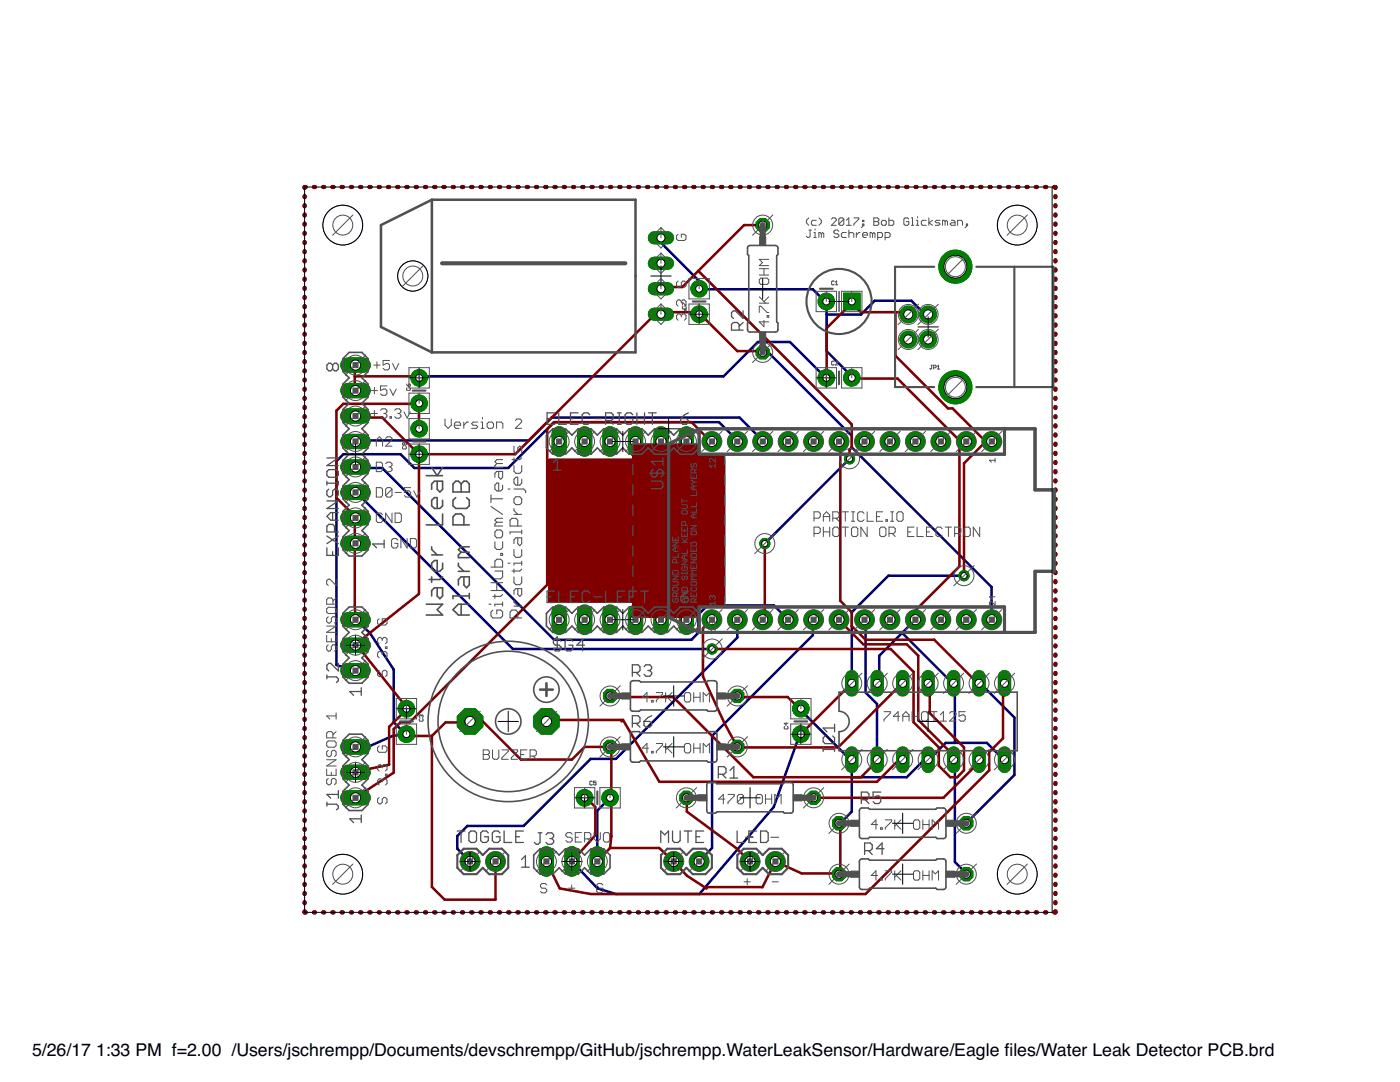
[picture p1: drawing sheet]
<svg xmlns="http://www.w3.org/2000/svg" width="279mm" height="216mm" viewBox="0 0 279 216" stroke-linecap="round" stroke-linejoin="round" font-family="sans-serif">
<defs><g id="words">
<g font-size="3.5">
<text x="6.4" y="210.7">5/26/17</text>
<text x="19.2" y="210.7">1:33 PM f=2.00 /Users/jschrempp/Documents/devschrempp/GitHub/jschrempp.WaterLeakSensor/Hardware/Eagle fles/Water Leak Detector PCB.brd</text>
<text x="200.5" y="210.7">i</text>
</g>
</g></defs>
<g fill="#000080" stroke="#000080" stroke-width=".2">
<path d="M109.6 91.7h35v28.4h-35z"/>
<path d="M139.5 90.6h5.1v30.5h-5.1z"/>
<path d="M126.3 88.6h13.2v34.5h-13.2z"/>
</g>
<g fill="none" stroke="#000080" stroke-width=".51">
<path d="M131.9 47.5l.2 .2v.9l7.3 7.3v1.4l.1 .3 .3 .1h22.4l2.3 2.3 .4 .2 .1 9.9 5 5v.3M83.7 75.4l.4-.3h60.3l6.9-6.9h6.3l7.3 7.2M152.2 70.3l.4 .2h.9l16.5 16.5v2.3l27.9 27.8v6.6M185.2 62.7l-.1-.4h-.9l-2.3-2.3h-7.3l-2.8 2.8h-6.8M71 93.2l.3 .2h5l34.3 34.3h27.4l1.4-1.4v-3.7l1.8-1.8h13.3l2.8 2.9M71 88.1l.3-.2h34.2l4.6-4.6h37.5l4.6 4.6v.2M71 98.3l.3 .1 31 31.1h39.8M147.2 88.1v-.2l-3.7-3.7h-32.9l-9.2 9.2h-18.7l-2.8-2.8h-11.4l-1.4 1.4v40.7l3.9 1.1M169.5 91.5l-16.9 17M192.4 114.9h-15.1l-7.3 7.3v14.1M71 123.7l2.8 2.6 4.8 7.3v10.5l2.3 2.3 .2 .1-2.8 .4-4.5 2-2.8 .1M147.2 123.7v3.5l-24.3 24.2h-5l-13.4 13.4h-11.2l-2 2v2.6l2.5 2.5"/>
<path d="M162.4 123.7l-.2 .3v2.7l-20.1 20.2v22.3l-2.6 2.7M172.5 123.7l.2 .3v14.2l2.3 2.3 .1 11.1M180 126.3l-4.5 4.6v5.4h-.4M180 126.3l10.1 10h.5v11.9M182.7 123.7l-2.7 2.6M195.4 136.3h.2l6.9 6.9v11.4l-9.7 9.7M121.8 159.2l-2.6 2.5v10.2M159.8 141.4l.1 .4 10.1 10.1M159.8 146.5l-.3 .4-5.1 14.1-14.8 17.4h-16.7l-3.6-1.1M170 151.6v10.3l-2.3 2.3-.3 .1M190.3 151.6l.3 .3v20.1l2.2 2.3v.1M200.5 151.6l-3.5-3.4h-8.3l-3.2 3.2-.3 .2-.1 .3h-.9l-3.2 3.2h-11"/>
<path d="M114.1 171.9l5.2 5.4M119.2 177l.1 .3"/>
</g>
<g fill="none" stroke="#000080" stroke-width=".83">
<path d="M60.8 39.1v.2M61 37.3h-.2v.2M62.7 37.3h.2M64.5 37.3h.2M66.3 37.3h.3M68.2 37.3h.2M70 37.3h.3M71.9 37.3h.2M73.7 37.3h.3M75.6 37.3h.2M77.4 37.3h.2M79.3 37.3h.2"/>
<path d="M81.1 37.3h.2M83 37.3h.2M84.8 37.3h.2M86.7 37.3h.2M88.5 37.3h.2M90.4 37.3h.2M92.2 37.3h.2M94 37.3h.3M95.9 37.3h.2M97.7 37.3h.3M99.6 37.3h.2M101.4 37.3h.3"/>
<path d="M103.3 37.3h.2M105.1 37.3h.2M107 37.3h.2M108.8 37.3h.3M110.7 37.3h.2M112.5 37.3h.2M114.4 37.3h.2M116.2 37.3h.2M118 37.3h.3M119.9 37.3h.2M121.8 37.3h.2M123.6 37.3h.2"/>
<path d="M125.4 37.3h.3M127.3 37.3h.2M129.1 37.3h.2M131 37.3h.2M132.8 37.3h.3M134.7 37.3h.2M136.5 37.3h.3M138.4 37.3h.2M140.2 37.3h.2M142.1 37.3h.2M143.9 37.3h.2M145.8 37.3h.2"/>
<path d="M147.6 37.3h.2M149.5 37.3h.2M151.3 37.3h.2M153.1 37.3h.3M155 37.3h.2M156.8 37.3h.3M158.7 37.3h.2M160.5 37.3h.3M162.4 37.3h.2M164.2 37.3h.2M166.1 37.3h.2M167.9 37.3h.2"/>
<path d="M169.8 37.3h.2M171.6 37.3h.2M173.5 37.3h.2M175.3 37.3h.2M177.2 37.3h.2M179 37.3h.2M180.8 37.3h.3M182.7 37.3h.2M184.6 37.3h.2M186.4 37.3h.2M188.2 37.3h.3M190.1 37.3h.2"/>
<path d="M191.9 37.3h.3M193.8 37.3h.2M195.6 37.3h.3M197.5 37.3h.2M199.3 37.3h.2M201.2 37.3h.2M203 37.3h.2M204.9 37.3h.2M206.7 37.3h.2M208.6 37.3h.2M210.4 37.3h.2v.2M210.6 39.1v.2"/>
<path d="M60.8 41v.2M60.8 42.8v.2M60.8 44.6v.2M60.8 46.5v.2M60.8 48.3v.2M60.8 50.1v.2M60.8 51.9v.3M60.8 53.8v.2M60.8 55.6v.2M60.8 57.4v.2M60.8 59.3v.2M210.6 41v.2"/>
<path d="M210.6 42.8v.2M210.6 44.6v.2M210.6 46.5v.2M210.6 48.3v.2M210.6 50.1v.2M210.6 51.9v.3M210.6 53.8v.2M210.6 55.6v.2M210.6 57.4v.2M210.6 59.3v.2M60.8 61.1v.2M60.8 62.9v.2"/>
<path d="M60.8 64.7v.3M60.8 66.6v.2M60.8 68.4v.2M60.8 70.2v.2M60.8 72.1v.2M60.8 73.9v.2M60.8 75.7v.2M60.8 77.6v.2M60.8 79.4v.2M210.6 61.1v.2M210.6 62.9v.2M210.6 64.7v.3"/>
<path d="M210.6 66.6v.2M210.6 68.4v.2M210.6 70.2v.2M210.6 72.1v.2M210.6 73.9v.2M210.6 75.7v.2M210.6 77.6v.2M210.6 79.4v.2M60.8 81.2v.2M60.8 83.1v.1M60.8 84.9v.2M60.8 86.7v.2"/>
<path d="M60.8 88.5v.3M60.8 90.4v.2M60.8 92.2v.2M60.8 94v.2M60.8 95.9v.2M60.8 97.7v.2M60.8 99.5v.2M210.6 81.2v.2M210.6 83.1v.1M210.6 84.9v.2M210.6 86.7v.2M210.6 88.5v.3"/>
<path d="M210.6 90.4v.2M210.6 92.2v.2M210.6 94v.2M210.6 95.9v.2M210.6 97.7v.2M210.6 99.5v.2M60.8 101.3v.3M60.8 103.2v.2M60.8 105v.2M60.8 106.8v.2M60.8 108.7v.2M60.8 110.5v.2"/>
<path d="M60.8 112.3v.2M60.8 114.2v.2M60.8 116v.2M60.8 117.8v.2M60.8 119.6v.2M210.6 101.3v.3M210.6 103.2v.2M210.6 105v.2M210.6 106.8v.2M210.6 108.7v.2M210.6 110.5v.2M210.6 112.3v.2"/>
<path d="M210.6 114.2v.2M210.6 116v.2M210.6 117.8v.2M210.6 119.6v.2M60.8 121.5v.2M60.8 123.3v.2M60.8 125.1v.2M60.8 127v.2M60.8 128.8v.2M60.8 130.6v.2M60.8 132.4v.3M60.8 134.3v.2"/>
<path d="M60.8 136.1v.2M60.8 137.9v.2M60.8 139.8v.2M210.6 121.5v.2M210.6 123.3v.2M210.6 125.1v.2M210.6 127v.2M210.6 128.8v.2M210.6 130.6v.2M210.6 132.4v.3M210.6 134.3v.2M210.6 136.1v.2"/>
<path d="M210.6 137.9v.2M210.6 139.8v.2M60.8 141.6v.2M60.8 143.4v.2M60.8 145.3v.2M60.8 147.1v.2M60.8 148.9v.2M60.8 150.7v.3M60.8 152.6v.2M60.8 154.4v.2M60.8 156.2v.2M60.8 158.1v.2"/>
<path d="M60.8 159.9v.2M210.6 141.6v.2M210.6 143.4v.2M210.6 145.3v.2M210.6 147.1v.2M210.6 148.9v.2M210.6 150.7v.3M210.6 152.6v.2M210.6 154.4v.2M210.6 156.2v.2M210.6 158.1v.2M210.6 159.9v.2"/>
<path d="M60.8 161.7v.2M60.8 163.6v.2M60.8 165.4v.2M60.8 167.2v.2M60.8 169v.2M60.8 170.9v.2M60.8 172.7v.2M60.8 174.5v.2M60.8 176.4v.2M60.8 178.2v.2M210.6 161.7v.2M210.6 163.6v.2"/>
<path d="M210.6 165.4v.2M210.6 167.2v.2M210.6 169v.2M210.6 170.9v.2M210.6 172.7v.2M210.6 174.5v.2M210.6 176.4v.2M210.6 178.2v.2M60.8 181.8v.3h.2M60.8 180v.2M62.7 182.1h.2M64.5 182.1h.2"/>
<path d="M66.3 182.1h.3M68.2 182.1h.2M70 182.1h.3M71.9 182.1h.2M73.7 182.1h.3M75.6 182.1h.2M77.4 182.1h.2M79.3 182.1h.2M81.1 182.1h.2M83 182.1h.2M84.8 182.1h.2M86.7 182.1h.2"/>
<path d="M88.5 182.1h.2M90.4 182.1h.2M92.2 182.1h.2M94 182.1h.3M95.9 182.1h.2M97.7 182.1h.3M99.6 182.1h.2M101.4 182.1h.3M103.3 182.1h.2M105.1 182.1h.2M107 182.1h.2M108.8 182.1h.3"/>
<path d="M110.7 182.1h.2M112.5 182.1h.2M114.4 182.1h.2M116.2 182.1h.2M118 182.1h.3M119.9 182.1h.2M121.8 182.1h.2M123.6 182.1h.2M125.4 182.1h.3M127.3 182.1h.2M129.1 182.1h.2M131 182.1h.2"/>
<path d="M132.8 182.1h.3M134.7 182.1h.2M136.5 182.1h.3M138.4 182.1h.2M140.2 182.1h.2M142.1 182.1h.2M143.9 182.1h.2M145.8 182.1h.2M147.6 182.1h.2M149.5 182.1h.2M151.3 182.1h.2M153.1 182.1h.3"/>
<path d="M155 182.1h.2M156.8 182.1h.3M158.7 182.1h.2M160.5 182.1h.3M162.4 182.1h.2M164.2 182.1h.2M166.1 182.1h.2M167.9 182.1h.2M169.8 182.1h.2M171.6 182.1h.2M173.5 182.1h.2M175.3 182.1h.2"/>
<path d="M177.2 182.1h.2M179 182.1h.2M180.8 182.1h.3M182.7 182.1h.2M184.6 182.1h.2M186.4 182.1h.2M188.2 182.1h.3M190.1 182.1h.2M191.9 182.1h.3M193.8 182.1h.2M195.6 182.1h.3M197.5 182.1h.2"/>
<path d="M199.3 182.1h.2M201.2 182.1h.2M203 182.1h.2M204.9 182.1h.2M206.7 182.1h.2M208.6 182.1h.2M210.6 180v.2M210.6 181.8v.3h-.2"/>
</g>
<circle cx="164.9" cy="60.2" r="1.65" fill="#008000" stroke="#008000" stroke-width=".2"/>
<circle cx="164.9" cy="60.2" r=".7" fill="#fff" stroke="#000" stroke-width=".2"/>
<path d="M168.3 58.5h3.3v3.3h-3.3z" fill="#008000" stroke="#008000" stroke-width=".2"/>
<circle cx="170" cy="60.2" r=".7" fill="#fff" stroke="#000" stroke-width=".2"/>
<circle cx="164.9" cy="75.4" r="1.65" fill="#008000" stroke="#008000" stroke-width=".2"/>
<circle cx="164.9" cy="75.4" r=".7" fill="#fff" stroke="#000" stroke-width=".2"/>
<circle cx="170" cy="75.4" r="1.65" fill="#008000" stroke="#008000" stroke-width=".2"/>
<circle cx="170" cy="75.4" r=".7" fill="#fff" stroke="#000" stroke-width=".2"/>
<circle cx="81.1" cy="141.4" r="1.65" fill="#008000" stroke="#008000" stroke-width=".2"/>
<circle cx="81.1" cy="141.4" r=".7" fill="#fff" stroke="#000" stroke-width=".2"/>
<circle cx="81.1" cy="146.5" r="1.65" fill="#008000" stroke="#008000" stroke-width=".2"/>
<circle cx="81.1" cy="146.5" r=".7" fill="#fff" stroke="#000" stroke-width=".2"/>
<circle cx="159.8" cy="146.5" r="1.65" fill="#008000" stroke="#008000" stroke-width=".2"/>
<circle cx="159.8" cy="146.5" r=".7" fill="#fff" stroke="#000" stroke-width=".2"/>
<circle cx="159.8" cy="141.4" r="1.65" fill="#008000" stroke="#008000" stroke-width=".2"/>
<circle cx="159.8" cy="141.4" r=".7" fill="#fff" stroke="#000" stroke-width=".2"/>
<circle cx="116.7" cy="159.2" r="1.65" fill="#008000" stroke="#008000" stroke-width=".2"/>
<circle cx="116.7" cy="159.2" r=".7" fill="#fff" stroke="#000" stroke-width=".2"/>
<circle cx="121.8" cy="159.2" r="1.65" fill="#008000" stroke="#008000" stroke-width=".2"/>
<circle cx="121.8" cy="159.2" r=".7" fill="#fff" stroke="#000" stroke-width=".2"/>
<circle cx="83.7" cy="75.4" r="1.65" fill="#008000" stroke="#008000" stroke-width=".2"/>
<circle cx="83.7" cy="75.4" r=".7" fill="#fff" stroke="#000" stroke-width=".2"/>
<circle cx="83.7" cy="80.5" r="1.65" fill="#008000" stroke="#008000" stroke-width=".2"/>
<circle cx="83.7" cy="80.5" r=".7" fill="#fff" stroke="#000" stroke-width=".2"/>
<circle cx="139.5" cy="62.7" r="1.65" fill="#008000" stroke="#008000" stroke-width=".2"/>
<circle cx="139.5" cy="62.7" r=".7" fill="#fff" stroke="#000" stroke-width=".2"/>
<circle cx="139.5" cy="57.6" r="1.65" fill="#008000" stroke="#008000" stroke-width=".2"/>
<circle cx="139.5" cy="57.6" r=".7" fill="#fff" stroke="#000" stroke-width=".2"/>
<circle cx="83.7" cy="90.6" r="1.65" fill="#008000" stroke="#008000" stroke-width=".2"/>
<circle cx="83.7" cy="90.6" r=".7" fill="#fff" stroke="#000" stroke-width=".2"/>
<circle cx="83.7" cy="85.6" r="1.65" fill="#008000" stroke="#008000" stroke-width=".2"/>
<circle cx="83.7" cy="85.6" r=".7" fill="#fff" stroke="#000" stroke-width=".2"/>
<path d="M111.6 122.1v3.1" fill="none" stroke="#008000" stroke-width="3"/>
<circle cx="111.6" cy="123.7" r="1.02" fill="#fff" stroke="#000" stroke-width=".2"/>
<path d="M116.7 122.1v3.1" fill="none" stroke="#008000" stroke-width="3"/>
<circle cx="116.7" cy="123.7" r="1.02" fill="#fff" stroke="#000" stroke-width=".2"/>
<path d="M121.8 122.1v3.1" fill="none" stroke="#008000" stroke-width="3"/>
<circle cx="121.8" cy="123.7" r="1.02" fill="#fff" stroke="#000" stroke-width=".2"/>
<path d="M126.8 122.1v3.1" fill="none" stroke="#008000" stroke-width="3"/>
<circle cx="126.8" cy="123.7" r="1.02" fill="#fff" stroke="#000" stroke-width=".2"/>
<path d="M131.9 122.1v3.1" fill="none" stroke="#008000" stroke-width="3"/>
<circle cx="131.9" cy="123.7" r="1.02" fill="#fff" stroke="#000" stroke-width=".2"/>
<path d="M137 122.1v3.1" fill="none" stroke="#008000" stroke-width="3"/>
<circle cx="137" cy="123.7" r="1.02" fill="#fff" stroke="#000" stroke-width=".2"/>
<path d="M111.6 86.6v3" fill="none" stroke="#008000" stroke-width="3"/>
<circle cx="111.6" cy="88.1" r="1.02" fill="#fff" stroke="#000" stroke-width=".2"/>
<path d="M116.7 86.6v3" fill="none" stroke="#008000" stroke-width="3"/>
<circle cx="116.7" cy="88.1" r="1.02" fill="#fff" stroke="#000" stroke-width=".2"/>
<path d="M121.8 86.6v3" fill="none" stroke="#008000" stroke-width="3"/>
<circle cx="121.8" cy="88.1" r="1.02" fill="#fff" stroke="#000" stroke-width=".2"/>
<path d="M126.8 86.6v3" fill="none" stroke="#008000" stroke-width="3"/>
<circle cx="126.8" cy="88.1" r="1.02" fill="#fff" stroke="#000" stroke-width=".2"/>
<path d="M131.9 86.6v3" fill="none" stroke="#008000" stroke-width="3"/>
<circle cx="131.9" cy="88.1" r="1.02" fill="#fff" stroke="#000" stroke-width=".2"/>
<path d="M137 86.6v3" fill="none" stroke="#008000" stroke-width="3"/>
<circle cx="137" cy="88.1" r="1.02" fill="#fff" stroke="#000" stroke-width=".2"/>
<path d="M69.4 108.4h3.1" fill="none" stroke="#008000" stroke-width="3"/>
<circle cx="71" cy="108.4" r="1.02" fill="#fff" stroke="#000" stroke-width=".2"/>
<path d="M69.4 103.3h3.1" fill="none" stroke="#008000" stroke-width="3"/>
<circle cx="71" cy="103.3" r="1.02" fill="#fff" stroke="#000" stroke-width=".2"/>
<path d="M69.4 98.3h3.1" fill="none" stroke="#008000" stroke-width="3"/>
<circle cx="71" cy="98.3" r="1.02" fill="#fff" stroke="#000" stroke-width=".2"/>
<path d="M69.4 93.2h3.1" fill="none" stroke="#008000" stroke-width="3"/>
<circle cx="71" cy="93.2" r="1.02" fill="#fff" stroke="#000" stroke-width=".2"/>
<path d="M69.4 88.1h3.1" fill="none" stroke="#008000" stroke-width="3"/>
<circle cx="71" cy="88.1" r="1.02" fill="#fff" stroke="#000" stroke-width=".2"/>
<path d="M69.4 83h3.1" fill="none" stroke="#008000" stroke-width="3"/>
<circle cx="71" cy="83" r="1.02" fill="#fff" stroke="#000" stroke-width=".2"/>
<path d="M69.4 77.9h3.1" fill="none" stroke="#008000" stroke-width="3"/>
<circle cx="71" cy="77.9" r="1.02" fill="#fff" stroke="#000" stroke-width=".2"/>
<path d="M69.4 72.9h3.1" fill="none" stroke="#008000" stroke-width="3"/>
<circle cx="71" cy="72.9" r="1.02" fill="#fff" stroke="#000" stroke-width=".2"/>
<path d="M170 150.3v2.6" fill="none" stroke="#008000" stroke-width="2.6"/>
<circle cx="170" cy="151.6" r=".8" fill="#fff" stroke="#000" stroke-width=".2"/>
<path d="M175.1 150.3v2.6" fill="none" stroke="#008000" stroke-width="2.6"/>
<circle cx="175.1" cy="151.6" r=".8" fill="#fff" stroke="#000" stroke-width=".2"/>
<path d="M200.5 150.3v2.6" fill="none" stroke="#008000" stroke-width="2.6"/>
<circle cx="200.5" cy="151.6" r=".8" fill="#fff" stroke="#000" stroke-width=".2"/>
<path d="M200.5 135v2.7" fill="none" stroke="#008000" stroke-width="2.6"/>
<circle cx="200.5" cy="136.3" r=".8" fill="#fff" stroke="#000" stroke-width=".2"/>
<path d="M180.1 150.3v2.6" fill="none" stroke="#008000" stroke-width="2.6"/>
<circle cx="180.1" cy="151.6" r=".8" fill="#fff" stroke="#000" stroke-width=".2"/>
<path d="M185.2 150.3v2.6" fill="none" stroke="#008000" stroke-width="2.6"/>
<circle cx="185.2" cy="151.6" r=".8" fill="#fff" stroke="#000" stroke-width=".2"/>
<path d="M195.4 150.3v2.6" fill="none" stroke="#008000" stroke-width="2.6"/>
<circle cx="195.4" cy="151.6" r=".8" fill="#fff" stroke="#000" stroke-width=".2"/>
<path d="M190.3 150.3v2.6" fill="none" stroke="#008000" stroke-width="2.6"/>
<circle cx="190.3" cy="151.6" r=".8" fill="#fff" stroke="#000" stroke-width=".2"/>
<path d="M195.4 135v2.7" fill="none" stroke="#008000" stroke-width="2.6"/>
<circle cx="195.4" cy="136.3" r=".8" fill="#fff" stroke="#000" stroke-width=".2"/>
<path d="M190.3 135v2.7" fill="none" stroke="#008000" stroke-width="2.6"/>
<circle cx="190.3" cy="136.3" r=".8" fill="#fff" stroke="#000" stroke-width=".2"/>
<path d="M185.2 135v2.7" fill="none" stroke="#008000" stroke-width="2.6"/>
<circle cx="185.2" cy="136.3" r=".8" fill="#fff" stroke="#000" stroke-width=".2"/>
<path d="M180.1 135v2.7" fill="none" stroke="#008000" stroke-width="2.6"/>
<circle cx="180.1" cy="136.3" r=".8" fill="#fff" stroke="#000" stroke-width=".2"/>
<path d="M175.1 135v2.7" fill="none" stroke="#008000" stroke-width="2.6"/>
<circle cx="175.1" cy="136.3" r=".8" fill="#fff" stroke="#000" stroke-width=".2"/>
<path d="M170 135v2.7" fill="none" stroke="#008000" stroke-width="2.6"/>
<circle cx="170" cy="136.3" r=".8" fill="#fff" stroke="#000" stroke-width=".2"/>
<path d="M69.4 159.2h3.1" fill="none" stroke="#008000" stroke-width="3"/>
<circle cx="71" cy="159.2" r="1.02" fill="#fff" stroke="#000" stroke-width=".2"/>
<path d="M69.4 154.1h3.1" fill="none" stroke="#008000" stroke-width="3"/>
<circle cx="71" cy="154.1" r="1.02" fill="#fff" stroke="#000" stroke-width=".2"/>
<path d="M69.4 149h3.1" fill="none" stroke="#008000" stroke-width="3"/>
<circle cx="71" cy="149" r="1.02" fill="#fff" stroke="#000" stroke-width=".2"/>
<path d="M69.4 133.8h3.1" fill="none" stroke="#008000" stroke-width="3"/>
<circle cx="71" cy="133.8" r="1.02" fill="#fff" stroke="#000" stroke-width=".2"/>
<path d="M69.4 128.7h3.1" fill="none" stroke="#008000" stroke-width="3"/>
<circle cx="71" cy="128.7" r="1.02" fill="#fff" stroke="#000" stroke-width=".2"/>
<path d="M69.4 123.7h3.1" fill="none" stroke="#008000" stroke-width="3"/>
<circle cx="71" cy="123.7" r="1.02" fill="#fff" stroke="#000" stroke-width=".2"/>
<path d="M109.1 170.4v3" fill="none" stroke="#008000" stroke-width="3"/>
<circle cx="109.1" cy="171.9" r="1.02" fill="#fff" stroke="#000" stroke-width=".2"/>
<path d="M114.1 170.4v3" fill="none" stroke="#008000" stroke-width="3"/>
<circle cx="114.1" cy="171.9" r="1.02" fill="#fff" stroke="#000" stroke-width=".2"/>
<path d="M119.2 170.4v3" fill="none" stroke="#008000" stroke-width="3"/>
<circle cx="119.2" cy="171.9" r="1.02" fill="#fff" stroke="#000" stroke-width=".2"/>
<circle cx="181.3" cy="62.7" r="1.67" fill="#008000" stroke="#008000" stroke-width=".2"/>
<circle cx="181.3" cy="62.7" r=".91" fill="#fff" stroke="#000" stroke-width=".2"/>
<circle cx="181.3" cy="67.7" r="1.67" fill="#008000" stroke="#008000" stroke-width=".2"/>
<circle cx="181.3" cy="67.7" r=".91" fill="#fff" stroke="#000" stroke-width=".2"/>
<circle cx="185.2" cy="67.7" r="1.67" fill="#008000" stroke="#008000" stroke-width=".2"/>
<circle cx="185.2" cy="67.7" r=".91" fill="#fff" stroke="#000" stroke-width=".2"/>
<circle cx="185.2" cy="62.7" r="1.67" fill="#008000" stroke="#008000" stroke-width=".2"/>
<circle cx="185.2" cy="62.7" r=".91" fill="#fff" stroke="#000" stroke-width=".2"/>
<circle cx="190.7" cy="53.2" r="3.3" fill="#008000" stroke="#008000" stroke-width=".2"/>
<circle cx="190.7" cy="53.2" r="2.29" fill="#fff" stroke="#000" stroke-width=".2"/>
<circle cx="190.7" cy="77.3" r="3.3" fill="#008000" stroke="#008000" stroke-width=".2"/>
<circle cx="190.7" cy="77.3" r="2.29" fill="#fff" stroke="#000" stroke-width=".2"/>
<circle cx="149.7" cy="171.9" r="1.88" fill="#008000" stroke="#008000" stroke-width=".2"/>
<circle cx="149.7" cy="171.9" r="1.02" fill="#fff" stroke="#000" stroke-width=".2"/>
<circle cx="154.7" cy="171.9" r="1.88" fill="#008000" stroke="#008000" stroke-width=".2"/>
<circle cx="154.7" cy="171.9" r="1.02" fill="#fff" stroke="#000" stroke-width=".2"/>
<circle cx="134.5" cy="171.9" r="1.88" fill="#008000" stroke="#008000" stroke-width=".2"/>
<circle cx="134.5" cy="171.9" r="1.02" fill="#fff" stroke="#000" stroke-width=".2"/>
<circle cx="139.5" cy="171.9" r="1.88" fill="#008000" stroke="#008000" stroke-width=".2"/>
<circle cx="139.5" cy="171.9" r="1.02" fill="#fff" stroke="#000" stroke-width=".2"/>
<circle cx="162.4" cy="159.2" r="1.42" fill="#008000" stroke="#008000" stroke-width=".2"/>
<circle cx="162.4" cy="159.2" r=".8" fill="#fff" stroke="#000" stroke-width=".2"/>
<circle cx="137" cy="159.2" r="1.42" fill="#008000" stroke="#008000" stroke-width=".2"/>
<circle cx="137" cy="159.2" r=".8" fill="#fff" stroke="#000" stroke-width=".2"/>
<circle cx="152.2" cy="70.3" r="1.42" fill="#008000" stroke="#008000" stroke-width=".2"/>
<circle cx="152.2" cy="70.3" r=".8" fill="#fff" stroke="#000" stroke-width=".2"/>
<circle cx="152.2" cy="44.9" r="1.42" fill="#008000" stroke="#008000" stroke-width=".2"/>
<circle cx="152.2" cy="44.9" r=".8" fill="#fff" stroke="#000" stroke-width=".2"/>
<circle cx="121.8" cy="138.9" r="1.42" fill="#008000" stroke="#008000" stroke-width=".2"/>
<circle cx="121.8" cy="138.9" r=".8" fill="#fff" stroke="#000" stroke-width=".2"/>
<circle cx="147.2" cy="138.9" r="1.42" fill="#008000" stroke="#008000" stroke-width=".2"/>
<circle cx="147.2" cy="138.9" r=".8" fill="#fff" stroke="#000" stroke-width=".2"/>
<circle cx="192.8" cy="174.4" r="1.42" fill="#008000" stroke="#008000" stroke-width=".2"/>
<circle cx="192.8" cy="174.4" r=".8" fill="#fff" stroke="#000" stroke-width=".2"/>
<circle cx="167.4" cy="174.4" r="1.42" fill="#008000" stroke="#008000" stroke-width=".2"/>
<circle cx="167.4" cy="174.4" r=".8" fill="#fff" stroke="#000" stroke-width=".2"/>
<circle cx="167.4" cy="164.3" r="1.42" fill="#008000" stroke="#008000" stroke-width=".2"/>
<circle cx="167.4" cy="164.3" r=".8" fill="#fff" stroke="#000" stroke-width=".2"/>
<circle cx="192.8" cy="164.3" r="1.42" fill="#008000" stroke="#008000" stroke-width=".2"/>
<circle cx="192.8" cy="164.3" r=".8" fill="#fff" stroke="#000" stroke-width=".2"/>
<circle cx="121.8" cy="149" r="1.42" fill="#008000" stroke="#008000" stroke-width=".2"/>
<circle cx="121.8" cy="149" r=".8" fill="#fff" stroke="#000" stroke-width=".2"/>
<circle cx="147.2" cy="149" r="1.42" fill="#008000" stroke="#008000" stroke-width=".2"/>
<circle cx="147.2" cy="149" r=".8" fill="#fff" stroke="#000" stroke-width=".2"/>
<circle cx="93.8" cy="171.9" r="1.88" fill="#008000" stroke="#008000" stroke-width=".2"/>
<circle cx="93.8" cy="171.9" r="1.02" fill="#fff" stroke="#000" stroke-width=".2"/>
<circle cx="98.9" cy="171.9" r="1.88" fill="#008000" stroke="#008000" stroke-width=".2"/>
<circle cx="98.9" cy="171.9" r="1.02" fill="#fff" stroke="#000" stroke-width=".2"/>
<circle cx="197.9" cy="88.1" r="1.88" fill="#008000" stroke="#008000" stroke-width=".2"/>
<circle cx="197.9" cy="88.1" r="1.02" fill="#fff" stroke="#000" stroke-width=".2"/>
<circle cx="192.8" cy="88.1" r="1.88" fill="#008000" stroke="#008000" stroke-width=".2"/>
<circle cx="192.8" cy="88.1" r="1.02" fill="#fff" stroke="#000" stroke-width=".2"/>
<circle cx="187.8" cy="88.1" r="1.88" fill="#008000" stroke="#008000" stroke-width=".2"/>
<circle cx="187.8" cy="88.1" r="1.02" fill="#fff" stroke="#000" stroke-width=".2"/>
<circle cx="182.7" cy="88.1" r="1.88" fill="#008000" stroke="#008000" stroke-width=".2"/>
<circle cx="182.7" cy="88.1" r="1.02" fill="#fff" stroke="#000" stroke-width=".2"/>
<circle cx="177.6" cy="88.1" r="1.88" fill="#008000" stroke="#008000" stroke-width=".2"/>
<circle cx="177.6" cy="88.1" r="1.02" fill="#fff" stroke="#000" stroke-width=".2"/>
<circle cx="172.5" cy="88.1" r="1.88" fill="#008000" stroke="#008000" stroke-width=".2"/>
<circle cx="172.5" cy="88.1" r="1.02" fill="#fff" stroke="#000" stroke-width=".2"/>
<circle cx="167.4" cy="88.1" r="1.88" fill="#008000" stroke="#008000" stroke-width=".2"/>
<circle cx="167.4" cy="88.1" r="1.02" fill="#fff" stroke="#000" stroke-width=".2"/>
<circle cx="162.4" cy="88.1" r="1.88" fill="#008000" stroke="#008000" stroke-width=".2"/>
<circle cx="162.4" cy="88.1" r="1.02" fill="#fff" stroke="#000" stroke-width=".2"/>
<circle cx="157.3" cy="88.1" r="1.88" fill="#008000" stroke="#008000" stroke-width=".2"/>
<circle cx="157.3" cy="88.1" r="1.02" fill="#fff" stroke="#000" stroke-width=".2"/>
<circle cx="152.2" cy="88.1" r="1.88" fill="#008000" stroke="#008000" stroke-width=".2"/>
<circle cx="152.2" cy="88.1" r="1.02" fill="#fff" stroke="#000" stroke-width=".2"/>
<circle cx="147.2" cy="88.1" r="1.88" fill="#008000" stroke="#008000" stroke-width=".2"/>
<circle cx="147.2" cy="88.1" r="1.02" fill="#fff" stroke="#000" stroke-width=".2"/>
<circle cx="142.1" cy="88.1" r="1.88" fill="#008000" stroke="#008000" stroke-width=".2"/>
<circle cx="142.1" cy="88.1" r="1.02" fill="#fff" stroke="#000" stroke-width=".2"/>
<circle cx="142.1" cy="123.7" r="1.88" fill="#008000" stroke="#008000" stroke-width=".2"/>
<circle cx="142.1" cy="123.7" r="1.02" fill="#fff" stroke="#000" stroke-width=".2"/>
<circle cx="147.2" cy="123.7" r="1.88" fill="#008000" stroke="#008000" stroke-width=".2"/>
<circle cx="147.2" cy="123.7" r="1.02" fill="#fff" stroke="#000" stroke-width=".2"/>
<circle cx="152.2" cy="123.7" r="1.88" fill="#008000" stroke="#008000" stroke-width=".2"/>
<circle cx="152.2" cy="123.7" r="1.02" fill="#fff" stroke="#000" stroke-width=".2"/>
<circle cx="157.3" cy="123.7" r="1.88" fill="#008000" stroke="#008000" stroke-width=".2"/>
<circle cx="157.3" cy="123.7" r="1.02" fill="#fff" stroke="#000" stroke-width=".2"/>
<circle cx="162.4" cy="123.7" r="1.88" fill="#008000" stroke="#008000" stroke-width=".2"/>
<circle cx="162.4" cy="123.7" r="1.02" fill="#fff" stroke="#000" stroke-width=".2"/>
<circle cx="167.4" cy="123.7" r="1.88" fill="#008000" stroke="#008000" stroke-width=".2"/>
<circle cx="167.4" cy="123.7" r="1.02" fill="#fff" stroke="#000" stroke-width=".2"/>
<circle cx="172.5" cy="123.7" r="1.88" fill="#008000" stroke="#008000" stroke-width=".2"/>
<circle cx="172.5" cy="123.7" r="1.02" fill="#fff" stroke="#000" stroke-width=".2"/>
<circle cx="177.6" cy="123.7" r="1.88" fill="#008000" stroke="#008000" stroke-width=".2"/>
<circle cx="177.6" cy="123.7" r="1.02" fill="#fff" stroke="#000" stroke-width=".2"/>
<circle cx="182.7" cy="123.7" r="1.88" fill="#008000" stroke="#008000" stroke-width=".2"/>
<circle cx="182.7" cy="123.7" r="1.02" fill="#fff" stroke="#000" stroke-width=".2"/>
<circle cx="187.8" cy="123.7" r="1.88" fill="#008000" stroke="#008000" stroke-width=".2"/>
<circle cx="187.8" cy="123.7" r="1.02" fill="#fff" stroke="#000" stroke-width=".2"/>
<circle cx="192.8" cy="123.7" r="1.88" fill="#008000" stroke="#008000" stroke-width=".2"/>
<circle cx="192.8" cy="123.7" r="1.02" fill="#fff" stroke="#000" stroke-width=".2"/>
<circle cx="197.9" cy="123.7" r="1.88" fill="#008000" stroke="#008000" stroke-width=".2"/>
<circle cx="197.9" cy="123.7" r="1.02" fill="#fff" stroke="#000" stroke-width=".2"/>
<path d="M130.6 62.7h2.6" fill="none" stroke="#008000" stroke-width="2.6"/>
<circle cx="131.9" cy="62.7" r=".8" fill="#fff" stroke="#000" stroke-width=".2"/>
<path d="M130.6 57.6h2.6" fill="none" stroke="#008000" stroke-width="2.6"/>
<circle cx="131.9" cy="57.6" r=".8" fill="#fff" stroke="#000" stroke-width=".2"/>
<path d="M130.6 52.5h2.6" fill="none" stroke="#008000" stroke-width="2.6"/>
<circle cx="131.9" cy="52.5" r=".8" fill="#fff" stroke="#000" stroke-width=".2"/>
<path d="M130.6 47.5h2.6" fill="none" stroke="#008000" stroke-width="2.6"/>
<circle cx="131.9" cy="47.5" r=".8" fill="#fff" stroke="#000" stroke-width=".2"/>
<circle cx="93.8" cy="144" r="2.75" fill="#008000" stroke="#008000" stroke-width=".2"/>
<circle cx="93.8" cy="144" r="1.02" fill="#fff" stroke="#000" stroke-width=".2"/>
<circle cx="109.1" cy="144" r="2.75" fill="#008000" stroke="#008000" stroke-width=".2"/>
<circle cx="109.1" cy="144" r="1.02" fill="#fff" stroke="#000" stroke-width=".2"/>
<circle cx="192.4" cy="114.9" r="1.02" fill="#008000" stroke="#008000" stroke-width=".2"/>
<circle cx="192.4" cy="114.9" r=".61" fill="#fff" stroke="#000" stroke-width=".2"/>
<circle cx="152.6" cy="108.5" r="1.02" fill="#008000" stroke="#008000" stroke-width=".2"/>
<circle cx="152.6" cy="108.5" r=".61" fill="#fff" stroke="#000" stroke-width=".2"/>
<circle cx="169.5" cy="91.5" r="1.02" fill="#008000" stroke="#008000" stroke-width=".2"/>
<circle cx="169.5" cy="91.5" r=".61" fill="#fff" stroke="#000" stroke-width=".2"/>
<circle cx="142.1" cy="129.5" r="1.02" fill="#008000" stroke="#008000" stroke-width=".2"/>
<circle cx="142.1" cy="129.5" r=".61" fill="#fff" stroke="#000" stroke-width=".2"/>
<g fill="none" stroke="#800000" stroke-width=".51">
<path d="M139.4 54.1l30.6 30.6v4.6l-.5 .4v1.8M139.4 54.1l-3.2 3.2h-4.1l-.2 .3M152.2 44.9h-3.7l-9.1 9.2M70.8 75.1h12.8l.1 .3M71 72.9l-.2 .4v4.5l.2 .1M152.2 70.3v-.2h-5l-7.4-7.3-.3-.1-.1-.4h-7.3l-.2 .4-1.2 .1-27.9 27.8h-19.2M170 75.4v.1h9.1l12.4 12.4M170 60.2v.3M170 60.5l-5 5-.1 9.9M170 60.5l1.8 1.8h9.2l.3 .4M178.7 62.3v8.7l10.5 10.5h.9l6.4 6.4h1.4v.2l-.9-.2-4.6 4.6v22.4M71 83l.3 .3h5l7.3 7.3"/>
<path d="M83.6 80.6l.1 5M83.6 90.6v27.9l-12.3 9.8-.3 .4 .3 .1 10 12.6h-.2l-.2 .4-3.2 3.2v7.6l-6.4 1.3-.3 .2M83.6 80.6h-15.1l-1.4 1.4v17.3l3.7 3.7 .2 .3-.2 .1v4.6l.2 .4-.2 .1v12.3l.2 2.9M83.7 80.5l-.1 .1M142.1 88.1l-.5-.2-3.6-3.7h-27.4l-1.4 1.4v31.1l-27.4 27.4h-1.9l-1.3 1.4v8.7l-7.6 5M167.4 88.1l.3 .2v31.6l2.3 2.3v2.7l2.7 2.8h13.8l8.6 8.6h.3M191.5 87.9h1.3v.2zM191.5 87.9v25.1l-8.7 8.7v1.8l-.1 .2M152.6 108.5v15l-.4 .2M121.8 138.9l.2 .2h12.3l16 16h21.5l3.2-3.2 .1-.3M142.1 123.7l-1.8 1.7v9.6l4.3 9.4 2.6 4.7h20.1l12.8-12.8M142.1 129.5h35.7l4.5 4.6v10l5.1 5v3.7l2.3 2.3h1.3l1.4-1.4v-4.6l-6.9-6.8v-6h-.3"/>
<path d="M147.2 138.9v.2h10l2.3 2.3h.3M167.4 123.7l4.9 4.9h8.7l2.3 2.3v12.8l6.8 6.8v.9l.2 .2M170 136.3l-10.2 10.2M200.5 136.3h-.3v11l-2.8 2.8v3.6l-24.7 24.7h-54.8l-6.2-1.1-2.6-5.4M81.1 146.5l.2 .4h4.9M86.2 146.9l2.7-2.8h4.7l.2-.1h2.6l7.6 7.6h10.1l2.6-2.6h5.1l.2 .1v17.8l-.2 2.3M86.2 146.9v30.1l2.5 2.5h10.2v-7.6M116.7 159.2h.3l1.8 1.8v5.7l-4.7 5.2M121.8 159.2h.2M124.3 143.7l7.3 12.3h43.4l4.1-4.1h.9l.1-.3M124.3 143.7l-.3 .3M124.3 143.7h-15l-.2 .3"/>
<path d="M137 159.2l.1 2.7 9.8 7.3 2.8 2.7M195.4 151.6l.2 .3-7.3 7.3h-25.9M121.8 169.2l-2.6 2.7M167.4 164.3l.3 .4v9.6l-.3 .1-.1-.1h-7.3l-5.3-2.4-2.5 5.1h-11.5l.3 .3-3.9-2.6-2.6-2.8-2.9-2.7h-9.8"/>
</g>
<g fill="none" stroke="#800000" stroke-width=".83">
<path d="M60.8 39.1v.2M61 37.3h-.2v.2M62.7 37.3h.2M64.5 37.3h.2M66.3 37.3h.3M68.2 37.3h.2M70 37.3h.3M71.9 37.3h.2M73.7 37.3h.3M75.6 37.3h.2M77.4 37.3h.2M79.3 37.3h.2"/>
<path d="M81.1 37.3h.2M83 37.3h.2M84.8 37.3h.2M86.7 37.3h.2M88.5 37.3h.2M90.4 37.3h.2M92.2 37.3h.2M94 37.3h.3M95.9 37.3h.2M97.7 37.3h.3M99.6 37.3h.2M101.4 37.3h.3"/>
<path d="M103.3 37.3h.2M105.1 37.3h.2M107 37.3h.2M108.8 37.3h.3M110.7 37.3h.2M112.5 37.3h.2M114.4 37.3h.2M116.2 37.3h.2M118 37.3h.3M119.9 37.3h.2M121.8 37.3h.2M123.6 37.3h.2"/>
<path d="M125.4 37.3h.3M127.3 37.3h.2M129.1 37.3h.2M131 37.3h.2M132.8 37.3h.3M134.7 37.3h.2M136.5 37.3h.3M138.4 37.3h.2M140.2 37.3h.2M142.1 37.3h.2M143.9 37.3h.2M145.8 37.3h.2"/>
<path d="M147.6 37.3h.2M149.5 37.3h.2M151.3 37.3h.2M153.1 37.3h.3M155 37.3h.2M156.8 37.3h.3M158.7 37.3h.2M160.5 37.3h.3M162.4 37.3h.2M164.2 37.3h.2M166.1 37.3h.2M167.9 37.3h.2"/>
<path d="M169.8 37.3h.2M171.6 37.3h.2M173.5 37.3h.2M175.3 37.3h.2M177.2 37.3h.2M179 37.3h.2M180.8 37.3h.3M182.7 37.3h.2M184.6 37.3h.2M186.4 37.3h.2M188.2 37.3h.3M190.1 37.3h.2"/>
<path d="M191.9 37.3h.3M193.8 37.3h.2M195.6 37.3h.3M197.5 37.3h.2M199.3 37.3h.2M201.2 37.3h.2M203 37.3h.2M204.9 37.3h.2M206.7 37.3h.2M208.6 37.3h.2M210.4 37.3h.2v.2M210.6 39.1v.2"/>
<path d="M60.8 41v.2M60.8 42.8v.2M60.8 44.6v.2M60.8 46.5v.2M60.8 48.3v.2M60.8 50.1v.2M60.8 51.9v.3M60.8 53.8v.2M60.8 55.6v.2M60.8 57.4v.2M60.8 59.3v.2M210.6 41v.2"/>
<path d="M210.6 42.8v.2M210.6 44.6v.2M210.6 46.5v.2M210.6 48.3v.2M210.6 50.1v.2M210.6 51.9v.3M210.6 53.8v.2M210.6 55.6v.2M210.6 57.4v.2M210.6 59.3v.2M60.8 61.1v.2M60.8 62.9v.2"/>
<path d="M60.8 64.7v.3M60.8 66.6v.2M60.8 68.4v.2M60.8 70.2v.2M60.8 72.1v.2M60.8 73.9v.2M60.8 75.7v.2M60.8 77.6v.2M60.8 79.4v.2M210.6 61.1v.2M210.6 62.9v.2M210.6 64.7v.3"/>
<path d="M210.6 66.6v.2M210.6 68.4v.2M210.6 70.2v.2M210.6 72.1v.2M210.6 73.9v.2M210.6 75.7v.2M210.6 77.6v.2M210.6 79.4v.2M60.8 81.2v.2M60.8 83.1v.1M60.8 84.9v.2M60.8 86.7v.2"/>
<path d="M60.8 88.5v.3M60.8 90.4v.2M60.8 92.2v.2M60.8 94v.2M60.8 95.9v.2M60.8 97.7v.2M60.8 99.5v.2M210.6 81.2v.2M210.6 83.1v.1M210.6 84.9v.2M210.6 86.7v.2M210.6 88.5v.3"/>
<path d="M210.6 90.4v.2M210.6 92.2v.2M210.6 94v.2M210.6 95.9v.2M210.6 97.7v.2M210.6 99.5v.2M60.8 101.3v.3M60.8 103.2v.2M60.8 105v.2M60.8 106.8v.2M60.8 108.7v.2M60.8 110.5v.2"/>
<path d="M60.8 112.3v.2M60.8 114.2v.2M60.8 116v.2M60.8 117.8v.2M60.8 119.6v.2M210.6 101.3v.3M210.6 103.2v.2M210.6 105v.2M210.6 106.8v.2M210.6 108.7v.2M210.6 110.5v.2M210.6 112.3v.2"/>
<path d="M210.6 114.2v.2M210.6 116v.2M210.6 117.8v.2M210.6 119.6v.2M60.8 121.5v.2M60.8 123.3v.2M60.8 125.1v.2M60.8 127v.2M60.8 128.8v.2M60.8 130.6v.2M60.8 132.4v.3M60.8 134.3v.2"/>
<path d="M60.8 136.1v.2M60.8 137.9v.2M60.8 139.8v.2M210.6 121.5v.2M210.6 123.3v.2M210.6 125.1v.2M210.6 127v.2M210.6 128.8v.2M210.6 130.6v.2M210.6 132.4v.3M210.6 134.3v.2M210.6 136.1v.2"/>
<path d="M210.6 137.9v.2M210.6 139.8v.2M60.8 141.6v.2M60.8 143.4v.2M60.8 145.3v.2M60.8 147.1v.2M60.8 148.9v.2M60.8 150.7v.3M60.8 152.6v.2M60.8 154.4v.2M60.8 156.2v.2M60.8 158.1v.2"/>
<path d="M60.8 159.9v.2M210.6 141.6v.2M210.6 143.4v.2M210.6 145.3v.2M210.6 147.1v.2M210.6 148.9v.2M210.6 150.7v.3M210.6 152.6v.2M210.6 154.4v.2M210.6 156.2v.2M210.6 158.1v.2M210.6 159.9v.2"/>
<path d="M60.8 161.7v.2M60.8 163.6v.2M60.8 165.4v.2M60.8 167.2v.2M60.8 169v.2M60.8 170.9v.2M60.8 172.7v.2M60.8 174.5v.2M60.8 176.4v.2M60.8 178.2v.2M210.6 161.7v.2M210.6 163.6v.2"/>
<path d="M210.6 165.4v.2M210.6 167.2v.2M210.6 169v.2M210.6 170.9v.2M210.6 172.7v.2M210.6 174.5v.2M210.6 176.4v.2M210.6 178.2v.2M60.8 181.8v.3h.2M60.8 180v.2M62.7 182.1h.2M64.5 182.1h.2"/>
<path d="M66.3 182.1h.3M68.2 182.1h.2M70 182.1h.3M71.9 182.1h.2M73.7 182.1h.3M75.6 182.1h.2M77.4 182.1h.2M79.3 182.1h.2M81.1 182.1h.2M83 182.1h.2M84.8 182.1h.2M86.7 182.1h.2"/>
<path d="M88.5 182.1h.2M90.4 182.1h.2M92.2 182.1h.2M94 182.1h.3M95.9 182.1h.2M97.7 182.1h.3M99.6 182.1h.2M101.4 182.1h.3M103.3 182.1h.2M105.1 182.1h.2M107 182.1h.2M108.8 182.1h.3"/>
<path d="M110.7 182.1h.2M112.5 182.1h.2M114.4 182.1h.2M116.2 182.1h.2M118 182.1h.3M119.9 182.1h.2M121.8 182.1h.2M123.6 182.1h.2M125.4 182.1h.3M127.3 182.1h.2M129.1 182.1h.2M131 182.1h.2"/>
<path d="M132.8 182.1h.3M134.7 182.1h.2M136.5 182.1h.3M138.4 182.1h.2M140.2 182.1h.2M142.1 182.1h.2M143.9 182.1h.2M145.8 182.1h.2M147.6 182.1h.2M149.5 182.1h.2M151.3 182.1h.2M153.1 182.1h.3"/>
<path d="M155 182.1h.2M156.8 182.1h.3M158.7 182.1h.2M160.5 182.1h.3M162.4 182.1h.2M164.2 182.1h.2M166.1 182.1h.2M167.9 182.1h.2M169.8 182.1h.2M171.6 182.1h.2M173.5 182.1h.2M175.3 182.1h.2"/>
<path d="M177.2 182.1h.2M179 182.1h.2M180.8 182.1h.3M182.7 182.1h.2M184.6 182.1h.2M186.4 182.1h.2M188.2 182.1h.3M190.1 182.1h.2M191.9 182.1h.3M193.8 182.1h.2M195.6 182.1h.3M197.5 182.1h.2"/>
<path d="M199.3 182.1h.2M201.2 182.1h.2M203 182.1h.2M204.9 182.1h.2M206.7 182.1h.2M208.6 182.1h.2M210.6 180v.2M210.6 181.8v.3h-.2"/>
</g>
<circle cx="164.9" cy="60.2" r="1.65" fill="#008000" stroke="#008000" stroke-width=".2"/>
<circle cx="164.9" cy="60.2" r=".7" fill="#fff" stroke="#000" stroke-width=".2"/>
<path d="M168.3 58.5h3.3v3.3h-3.3z" fill="#008000" stroke="#008000" stroke-width=".2"/>
<circle cx="170" cy="60.2" r=".7" fill="#fff" stroke="#000" stroke-width=".2"/>
<circle cx="164.9" cy="75.4" r="1.65" fill="#008000" stroke="#008000" stroke-width=".2"/>
<circle cx="164.9" cy="75.4" r=".7" fill="#fff" stroke="#000" stroke-width=".2"/>
<circle cx="170" cy="75.4" r="1.65" fill="#008000" stroke="#008000" stroke-width=".2"/>
<circle cx="170" cy="75.4" r=".7" fill="#fff" stroke="#000" stroke-width=".2"/>
<circle cx="81.1" cy="141.4" r="1.65" fill="#008000" stroke="#008000" stroke-width=".2"/>
<circle cx="81.1" cy="141.4" r=".7" fill="#fff" stroke="#000" stroke-width=".2"/>
<circle cx="81.1" cy="146.5" r="1.65" fill="#008000" stroke="#008000" stroke-width=".2"/>
<circle cx="81.1" cy="146.5" r=".7" fill="#fff" stroke="#000" stroke-width=".2"/>
<circle cx="159.8" cy="146.5" r="1.65" fill="#008000" stroke="#008000" stroke-width=".2"/>
<circle cx="159.8" cy="146.5" r=".7" fill="#fff" stroke="#000" stroke-width=".2"/>
<circle cx="159.8" cy="141.4" r="1.65" fill="#008000" stroke="#008000" stroke-width=".2"/>
<circle cx="159.8" cy="141.4" r=".7" fill="#fff" stroke="#000" stroke-width=".2"/>
<circle cx="116.7" cy="159.2" r="1.65" fill="#008000" stroke="#008000" stroke-width=".2"/>
<circle cx="116.7" cy="159.2" r=".7" fill="#fff" stroke="#000" stroke-width=".2"/>
<circle cx="121.8" cy="159.2" r="1.65" fill="#008000" stroke="#008000" stroke-width=".2"/>
<circle cx="121.8" cy="159.2" r=".7" fill="#fff" stroke="#000" stroke-width=".2"/>
<circle cx="83.7" cy="75.4" r="1.65" fill="#008000" stroke="#008000" stroke-width=".2"/>
<circle cx="83.7" cy="75.4" r=".7" fill="#fff" stroke="#000" stroke-width=".2"/>
<circle cx="83.7" cy="80.5" r="1.65" fill="#008000" stroke="#008000" stroke-width=".2"/>
<circle cx="83.7" cy="80.5" r=".7" fill="#fff" stroke="#000" stroke-width=".2"/>
<circle cx="139.5" cy="62.7" r="1.65" fill="#008000" stroke="#008000" stroke-width=".2"/>
<circle cx="139.5" cy="62.7" r=".7" fill="#fff" stroke="#000" stroke-width=".2"/>
<circle cx="139.5" cy="57.6" r="1.65" fill="#008000" stroke="#008000" stroke-width=".2"/>
<circle cx="139.5" cy="57.6" r=".7" fill="#fff" stroke="#000" stroke-width=".2"/>
<circle cx="83.7" cy="90.6" r="1.65" fill="#008000" stroke="#008000" stroke-width=".2"/>
<circle cx="83.7" cy="90.6" r=".7" fill="#fff" stroke="#000" stroke-width=".2"/>
<circle cx="83.7" cy="85.6" r="1.65" fill="#008000" stroke="#008000" stroke-width=".2"/>
<circle cx="83.7" cy="85.6" r=".7" fill="#fff" stroke="#000" stroke-width=".2"/>
<path d="M111.6 122.1v3.1" fill="none" stroke="#008000" stroke-width="3"/>
<circle cx="111.6" cy="123.7" r="1.02" fill="#fff" stroke="#000" stroke-width=".2"/>
<path d="M116.7 122.1v3.1" fill="none" stroke="#008000" stroke-width="3"/>
<circle cx="116.7" cy="123.7" r="1.02" fill="#fff" stroke="#000" stroke-width=".2"/>
<path d="M121.8 122.1v3.1" fill="none" stroke="#008000" stroke-width="3"/>
<circle cx="121.8" cy="123.7" r="1.02" fill="#fff" stroke="#000" stroke-width=".2"/>
<path d="M126.8 122.1v3.1" fill="none" stroke="#008000" stroke-width="3"/>
<circle cx="126.8" cy="123.7" r="1.02" fill="#fff" stroke="#000" stroke-width=".2"/>
<path d="M131.9 122.1v3.1" fill="none" stroke="#008000" stroke-width="3"/>
<circle cx="131.9" cy="123.7" r="1.02" fill="#fff" stroke="#000" stroke-width=".2"/>
<path d="M137 122.1v3.1" fill="none" stroke="#008000" stroke-width="3"/>
<circle cx="137" cy="123.7" r="1.02" fill="#fff" stroke="#000" stroke-width=".2"/>
<path d="M111.6 86.6v3" fill="none" stroke="#008000" stroke-width="3"/>
<circle cx="111.6" cy="88.1" r="1.02" fill="#fff" stroke="#000" stroke-width=".2"/>
<path d="M116.7 86.6v3" fill="none" stroke="#008000" stroke-width="3"/>
<circle cx="116.7" cy="88.1" r="1.02" fill="#fff" stroke="#000" stroke-width=".2"/>
<path d="M121.8 86.6v3" fill="none" stroke="#008000" stroke-width="3"/>
<circle cx="121.8" cy="88.1" r="1.02" fill="#fff" stroke="#000" stroke-width=".2"/>
<path d="M126.8 86.6v3" fill="none" stroke="#008000" stroke-width="3"/>
<circle cx="126.8" cy="88.1" r="1.02" fill="#fff" stroke="#000" stroke-width=".2"/>
<path d="M131.9 86.6v3" fill="none" stroke="#008000" stroke-width="3"/>
<circle cx="131.9" cy="88.1" r="1.02" fill="#fff" stroke="#000" stroke-width=".2"/>
<path d="M137 86.6v3" fill="none" stroke="#008000" stroke-width="3"/>
<circle cx="137" cy="88.1" r="1.02" fill="#fff" stroke="#000" stroke-width=".2"/>
<path d="M69.4 108.4h3.1" fill="none" stroke="#008000" stroke-width="3"/>
<circle cx="71" cy="108.4" r="1.02" fill="#fff" stroke="#000" stroke-width=".2"/>
<path d="M69.4 103.3h3.1" fill="none" stroke="#008000" stroke-width="3"/>
<circle cx="71" cy="103.3" r="1.02" fill="#fff" stroke="#000" stroke-width=".2"/>
<path d="M69.4 98.3h3.1" fill="none" stroke="#008000" stroke-width="3"/>
<circle cx="71" cy="98.3" r="1.02" fill="#fff" stroke="#000" stroke-width=".2"/>
<path d="M69.4 93.2h3.1" fill="none" stroke="#008000" stroke-width="3"/>
<circle cx="71" cy="93.2" r="1.02" fill="#fff" stroke="#000" stroke-width=".2"/>
<path d="M69.4 88.1h3.1" fill="none" stroke="#008000" stroke-width="3"/>
<circle cx="71" cy="88.1" r="1.02" fill="#fff" stroke="#000" stroke-width=".2"/>
<path d="M69.4 83h3.1" fill="none" stroke="#008000" stroke-width="3"/>
<circle cx="71" cy="83" r="1.02" fill="#fff" stroke="#000" stroke-width=".2"/>
<path d="M69.4 77.9h3.1" fill="none" stroke="#008000" stroke-width="3"/>
<circle cx="71" cy="77.9" r="1.02" fill="#fff" stroke="#000" stroke-width=".2"/>
<path d="M69.4 72.9h3.1" fill="none" stroke="#008000" stroke-width="3"/>
<circle cx="71" cy="72.9" r="1.02" fill="#fff" stroke="#000" stroke-width=".2"/>
<path d="M170 150.3v2.6" fill="none" stroke="#008000" stroke-width="2.6"/>
<circle cx="170" cy="151.6" r=".8" fill="#fff" stroke="#000" stroke-width=".2"/>
<path d="M175.1 150.3v2.6" fill="none" stroke="#008000" stroke-width="2.6"/>
<circle cx="175.1" cy="151.6" r=".8" fill="#fff" stroke="#000" stroke-width=".2"/>
<path d="M200.5 150.3v2.6" fill="none" stroke="#008000" stroke-width="2.6"/>
<circle cx="200.5" cy="151.6" r=".8" fill="#fff" stroke="#000" stroke-width=".2"/>
<path d="M200.5 135v2.7" fill="none" stroke="#008000" stroke-width="2.6"/>
<circle cx="200.5" cy="136.3" r=".8" fill="#fff" stroke="#000" stroke-width=".2"/>
<path d="M180.1 150.3v2.6" fill="none" stroke="#008000" stroke-width="2.6"/>
<circle cx="180.1" cy="151.6" r=".8" fill="#fff" stroke="#000" stroke-width=".2"/>
<path d="M185.2 150.3v2.6" fill="none" stroke="#008000" stroke-width="2.6"/>
<circle cx="185.2" cy="151.6" r=".8" fill="#fff" stroke="#000" stroke-width=".2"/>
<path d="M195.4 150.3v2.6" fill="none" stroke="#008000" stroke-width="2.6"/>
<circle cx="195.4" cy="151.6" r=".8" fill="#fff" stroke="#000" stroke-width=".2"/>
<path d="M190.3 150.3v2.6" fill="none" stroke="#008000" stroke-width="2.6"/>
<circle cx="190.3" cy="151.6" r=".8" fill="#fff" stroke="#000" stroke-width=".2"/>
<path d="M195.4 135v2.7" fill="none" stroke="#008000" stroke-width="2.6"/>
<circle cx="195.4" cy="136.3" r=".8" fill="#fff" stroke="#000" stroke-width=".2"/>
<path d="M190.3 135v2.7" fill="none" stroke="#008000" stroke-width="2.6"/>
<circle cx="190.3" cy="136.3" r=".8" fill="#fff" stroke="#000" stroke-width=".2"/>
<path d="M185.2 135v2.7" fill="none" stroke="#008000" stroke-width="2.6"/>
<circle cx="185.2" cy="136.3" r=".8" fill="#fff" stroke="#000" stroke-width=".2"/>
<path d="M180.1 135v2.7" fill="none" stroke="#008000" stroke-width="2.6"/>
<circle cx="180.1" cy="136.3" r=".8" fill="#fff" stroke="#000" stroke-width=".2"/>
<path d="M175.1 135v2.7" fill="none" stroke="#008000" stroke-width="2.6"/>
<circle cx="175.1" cy="136.3" r=".8" fill="#fff" stroke="#000" stroke-width=".2"/>
<path d="M170 135v2.7" fill="none" stroke="#008000" stroke-width="2.6"/>
<circle cx="170" cy="136.3" r=".8" fill="#fff" stroke="#000" stroke-width=".2"/>
<path d="M69.4 159.2h3.1" fill="none" stroke="#008000" stroke-width="3"/>
<circle cx="71" cy="159.2" r="1.02" fill="#fff" stroke="#000" stroke-width=".2"/>
<path d="M69.4 154.1h3.1" fill="none" stroke="#008000" stroke-width="3"/>
<circle cx="71" cy="154.1" r="1.02" fill="#fff" stroke="#000" stroke-width=".2"/>
<path d="M69.4 149h3.1" fill="none" stroke="#008000" stroke-width="3"/>
<circle cx="71" cy="149" r="1.02" fill="#fff" stroke="#000" stroke-width=".2"/>
<path d="M69.4 133.8h3.1" fill="none" stroke="#008000" stroke-width="3"/>
<circle cx="71" cy="133.8" r="1.02" fill="#fff" stroke="#000" stroke-width=".2"/>
<path d="M69.4 128.7h3.1" fill="none" stroke="#008000" stroke-width="3"/>
<circle cx="71" cy="128.7" r="1.02" fill="#fff" stroke="#000" stroke-width=".2"/>
<path d="M69.4 123.7h3.1" fill="none" stroke="#008000" stroke-width="3"/>
<circle cx="71" cy="123.7" r="1.02" fill="#fff" stroke="#000" stroke-width=".2"/>
<path d="M109.1 170.4v3" fill="none" stroke="#008000" stroke-width="3"/>
<circle cx="109.1" cy="171.9" r="1.02" fill="#fff" stroke="#000" stroke-width=".2"/>
<path d="M114.1 170.4v3" fill="none" stroke="#008000" stroke-width="3"/>
<circle cx="114.1" cy="171.9" r="1.02" fill="#fff" stroke="#000" stroke-width=".2"/>
<path d="M119.2 170.4v3" fill="none" stroke="#008000" stroke-width="3"/>
<circle cx="119.2" cy="171.9" r="1.02" fill="#fff" stroke="#000" stroke-width=".2"/>
<circle cx="181.3" cy="62.7" r="1.67" fill="#008000" stroke="#008000" stroke-width=".2"/>
<circle cx="181.3" cy="62.7" r=".91" fill="#fff" stroke="#000" stroke-width=".2"/>
<circle cx="181.3" cy="67.7" r="1.67" fill="#008000" stroke="#008000" stroke-width=".2"/>
<circle cx="181.3" cy="67.7" r=".91" fill="#fff" stroke="#000" stroke-width=".2"/>
<circle cx="185.2" cy="67.7" r="1.67" fill="#008000" stroke="#008000" stroke-width=".2"/>
<circle cx="185.2" cy="67.7" r=".91" fill="#fff" stroke="#000" stroke-width=".2"/>
<circle cx="185.2" cy="62.7" r="1.67" fill="#008000" stroke="#008000" stroke-width=".2"/>
<circle cx="185.2" cy="62.7" r=".91" fill="#fff" stroke="#000" stroke-width=".2"/>
<circle cx="190.7" cy="53.2" r="3.3" fill="#008000" stroke="#008000" stroke-width=".2"/>
<circle cx="190.7" cy="53.2" r="2.29" fill="#fff" stroke="#000" stroke-width=".2"/>
<circle cx="190.7" cy="77.3" r="3.3" fill="#008000" stroke="#008000" stroke-width=".2"/>
<circle cx="190.7" cy="77.3" r="2.29" fill="#fff" stroke="#000" stroke-width=".2"/>
<circle cx="149.7" cy="171.9" r="1.88" fill="#008000" stroke="#008000" stroke-width=".2"/>
<circle cx="149.7" cy="171.9" r="1.02" fill="#fff" stroke="#000" stroke-width=".2"/>
<circle cx="154.7" cy="171.9" r="1.88" fill="#008000" stroke="#008000" stroke-width=".2"/>
<circle cx="154.7" cy="171.9" r="1.02" fill="#fff" stroke="#000" stroke-width=".2"/>
<circle cx="134.5" cy="171.9" r="1.88" fill="#008000" stroke="#008000" stroke-width=".2"/>
<circle cx="134.5" cy="171.9" r="1.02" fill="#fff" stroke="#000" stroke-width=".2"/>
<circle cx="139.5" cy="171.9" r="1.88" fill="#008000" stroke="#008000" stroke-width=".2"/>
<circle cx="139.5" cy="171.9" r="1.02" fill="#fff" stroke="#000" stroke-width=".2"/>
<circle cx="162.4" cy="159.2" r="1.42" fill="#008000" stroke="#008000" stroke-width=".2"/>
<circle cx="162.4" cy="159.2" r=".8" fill="#fff" stroke="#000" stroke-width=".2"/>
<circle cx="137" cy="159.2" r="1.42" fill="#008000" stroke="#008000" stroke-width=".2"/>
<circle cx="137" cy="159.2" r=".8" fill="#fff" stroke="#000" stroke-width=".2"/>
<circle cx="152.2" cy="70.3" r="1.42" fill="#008000" stroke="#008000" stroke-width=".2"/>
<circle cx="152.2" cy="70.3" r=".8" fill="#fff" stroke="#000" stroke-width=".2"/>
<circle cx="152.2" cy="44.9" r="1.42" fill="#008000" stroke="#008000" stroke-width=".2"/>
<circle cx="152.2" cy="44.9" r=".8" fill="#fff" stroke="#000" stroke-width=".2"/>
<circle cx="121.8" cy="138.9" r="1.42" fill="#008000" stroke="#008000" stroke-width=".2"/>
<circle cx="121.8" cy="138.9" r=".8" fill="#fff" stroke="#000" stroke-width=".2"/>
<circle cx="147.2" cy="138.9" r="1.42" fill="#008000" stroke="#008000" stroke-width=".2"/>
<circle cx="147.2" cy="138.9" r=".8" fill="#fff" stroke="#000" stroke-width=".2"/>
<circle cx="192.8" cy="174.4" r="1.42" fill="#008000" stroke="#008000" stroke-width=".2"/>
<circle cx="192.8" cy="174.4" r=".8" fill="#fff" stroke="#000" stroke-width=".2"/>
<circle cx="167.4" cy="174.4" r="1.42" fill="#008000" stroke="#008000" stroke-width=".2"/>
<circle cx="167.4" cy="174.4" r=".8" fill="#fff" stroke="#000" stroke-width=".2"/>
<circle cx="167.4" cy="164.3" r="1.42" fill="#008000" stroke="#008000" stroke-width=".2"/>
<circle cx="167.4" cy="164.3" r=".8" fill="#fff" stroke="#000" stroke-width=".2"/>
<circle cx="192.8" cy="164.3" r="1.42" fill="#008000" stroke="#008000" stroke-width=".2"/>
<circle cx="192.8" cy="164.3" r=".8" fill="#fff" stroke="#000" stroke-width=".2"/>
<circle cx="121.8" cy="149" r="1.42" fill="#008000" stroke="#008000" stroke-width=".2"/>
<circle cx="121.8" cy="149" r=".8" fill="#fff" stroke="#000" stroke-width=".2"/>
<circle cx="147.2" cy="149" r="1.42" fill="#008000" stroke="#008000" stroke-width=".2"/>
<circle cx="147.2" cy="149" r=".8" fill="#fff" stroke="#000" stroke-width=".2"/>
<circle cx="93.8" cy="171.9" r="1.88" fill="#008000" stroke="#008000" stroke-width=".2"/>
<circle cx="93.8" cy="171.9" r="1.02" fill="#fff" stroke="#000" stroke-width=".2"/>
<circle cx="98.9" cy="171.9" r="1.88" fill="#008000" stroke="#008000" stroke-width=".2"/>
<circle cx="98.9" cy="171.9" r="1.02" fill="#fff" stroke="#000" stroke-width=".2"/>
<circle cx="197.9" cy="88.1" r="1.88" fill="#008000" stroke="#008000" stroke-width=".2"/>
<circle cx="197.9" cy="88.1" r="1.02" fill="#fff" stroke="#000" stroke-width=".2"/>
<circle cx="192.8" cy="88.1" r="1.88" fill="#008000" stroke="#008000" stroke-width=".2"/>
<circle cx="192.8" cy="88.1" r="1.02" fill="#fff" stroke="#000" stroke-width=".2"/>
<circle cx="187.8" cy="88.1" r="1.88" fill="#008000" stroke="#008000" stroke-width=".2"/>
<circle cx="187.8" cy="88.1" r="1.02" fill="#fff" stroke="#000" stroke-width=".2"/>
<circle cx="182.7" cy="88.1" r="1.88" fill="#008000" stroke="#008000" stroke-width=".2"/>
<circle cx="182.7" cy="88.1" r="1.02" fill="#fff" stroke="#000" stroke-width=".2"/>
<circle cx="177.6" cy="88.1" r="1.88" fill="#008000" stroke="#008000" stroke-width=".2"/>
<circle cx="177.6" cy="88.1" r="1.02" fill="#fff" stroke="#000" stroke-width=".2"/>
<circle cx="172.5" cy="88.1" r="1.88" fill="#008000" stroke="#008000" stroke-width=".2"/>
<circle cx="172.5" cy="88.1" r="1.02" fill="#fff" stroke="#000" stroke-width=".2"/>
<circle cx="167.4" cy="88.1" r="1.88" fill="#008000" stroke="#008000" stroke-width=".2"/>
<circle cx="167.4" cy="88.1" r="1.02" fill="#fff" stroke="#000" stroke-width=".2"/>
<circle cx="162.4" cy="88.1" r="1.88" fill="#008000" stroke="#008000" stroke-width=".2"/>
<circle cx="162.4" cy="88.1" r="1.02" fill="#fff" stroke="#000" stroke-width=".2"/>
<circle cx="157.3" cy="88.1" r="1.88" fill="#008000" stroke="#008000" stroke-width=".2"/>
<circle cx="157.3" cy="88.1" r="1.02" fill="#fff" stroke="#000" stroke-width=".2"/>
<circle cx="152.2" cy="88.1" r="1.88" fill="#008000" stroke="#008000" stroke-width=".2"/>
<circle cx="152.2" cy="88.1" r="1.02" fill="#fff" stroke="#000" stroke-width=".2"/>
<circle cx="147.2" cy="88.1" r="1.88" fill="#008000" stroke="#008000" stroke-width=".2"/>
<circle cx="147.2" cy="88.1" r="1.02" fill="#fff" stroke="#000" stroke-width=".2"/>
<circle cx="142.1" cy="88.1" r="1.88" fill="#008000" stroke="#008000" stroke-width=".2"/>
<circle cx="142.1" cy="88.1" r="1.02" fill="#fff" stroke="#000" stroke-width=".2"/>
<circle cx="142.1" cy="123.7" r="1.88" fill="#008000" stroke="#008000" stroke-width=".2"/>
<circle cx="142.1" cy="123.7" r="1.02" fill="#fff" stroke="#000" stroke-width=".2"/>
<circle cx="147.2" cy="123.7" r="1.88" fill="#008000" stroke="#008000" stroke-width=".2"/>
<circle cx="147.2" cy="123.7" r="1.02" fill="#fff" stroke="#000" stroke-width=".2"/>
<circle cx="152.2" cy="123.7" r="1.88" fill="#008000" stroke="#008000" stroke-width=".2"/>
<circle cx="152.2" cy="123.7" r="1.02" fill="#fff" stroke="#000" stroke-width=".2"/>
<circle cx="157.3" cy="123.7" r="1.88" fill="#008000" stroke="#008000" stroke-width=".2"/>
<circle cx="157.3" cy="123.7" r="1.02" fill="#fff" stroke="#000" stroke-width=".2"/>
<circle cx="162.4" cy="123.7" r="1.88" fill="#008000" stroke="#008000" stroke-width=".2"/>
<circle cx="162.4" cy="123.7" r="1.02" fill="#fff" stroke="#000" stroke-width=".2"/>
<circle cx="167.4" cy="123.7" r="1.88" fill="#008000" stroke="#008000" stroke-width=".2"/>
<circle cx="167.4" cy="123.7" r="1.02" fill="#fff" stroke="#000" stroke-width=".2"/>
<circle cx="172.5" cy="123.7" r="1.88" fill="#008000" stroke="#008000" stroke-width=".2"/>
<circle cx="172.5" cy="123.7" r="1.02" fill="#fff" stroke="#000" stroke-width=".2"/>
<circle cx="177.6" cy="123.7" r="1.88" fill="#008000" stroke="#008000" stroke-width=".2"/>
<circle cx="177.6" cy="123.7" r="1.02" fill="#fff" stroke="#000" stroke-width=".2"/>
<circle cx="182.7" cy="123.7" r="1.88" fill="#008000" stroke="#008000" stroke-width=".2"/>
<circle cx="182.7" cy="123.7" r="1.02" fill="#fff" stroke="#000" stroke-width=".2"/>
<circle cx="187.8" cy="123.7" r="1.88" fill="#008000" stroke="#008000" stroke-width=".2"/>
<circle cx="187.8" cy="123.7" r="1.02" fill="#fff" stroke="#000" stroke-width=".2"/>
<circle cx="192.8" cy="123.7" r="1.88" fill="#008000" stroke="#008000" stroke-width=".2"/>
<circle cx="192.8" cy="123.7" r="1.02" fill="#fff" stroke="#000" stroke-width=".2"/>
<circle cx="197.9" cy="123.7" r="1.88" fill="#008000" stroke="#008000" stroke-width=".2"/>
<circle cx="197.9" cy="123.7" r="1.02" fill="#fff" stroke="#000" stroke-width=".2"/>
<path d="M130.6 62.7h2.6" fill="none" stroke="#008000" stroke-width="2.6"/>
<circle cx="131.9" cy="62.7" r=".8" fill="#fff" stroke="#000" stroke-width=".2"/>
<path d="M130.6 57.6h2.6" fill="none" stroke="#008000" stroke-width="2.6"/>
<circle cx="131.9" cy="57.6" r=".8" fill="#fff" stroke="#000" stroke-width=".2"/>
<path d="M130.6 52.5h2.6" fill="none" stroke="#008000" stroke-width="2.6"/>
<circle cx="131.9" cy="52.5" r=".8" fill="#fff" stroke="#000" stroke-width=".2"/>
<path d="M130.6 47.5h2.6" fill="none" stroke="#008000" stroke-width="2.6"/>
<circle cx="131.9" cy="47.5" r=".8" fill="#fff" stroke="#000" stroke-width=".2"/>
<circle cx="93.8" cy="144" r="2.75" fill="#008000" stroke="#008000" stroke-width=".2"/>
<circle cx="93.8" cy="144" r="1.02" fill="#fff" stroke="#000" stroke-width=".2"/>
<circle cx="109.1" cy="144" r="2.75" fill="#008000" stroke="#008000" stroke-width=".2"/>
<circle cx="109.1" cy="144" r="1.02" fill="#fff" stroke="#000" stroke-width=".2"/>
<circle cx="192.4" cy="114.9" r="1.02" fill="#008000" stroke="#008000" stroke-width=".2"/>
<circle cx="192.4" cy="114.9" r=".61" fill="#fff" stroke="#000" stroke-width=".2"/>
<circle cx="152.6" cy="108.5" r="1.02" fill="#008000" stroke="#008000" stroke-width=".2"/>
<circle cx="152.6" cy="108.5" r=".61" fill="#fff" stroke="#000" stroke-width=".2"/>
<circle cx="169.5" cy="91.5" r="1.02" fill="#008000" stroke="#008000" stroke-width=".2"/>
<circle cx="169.5" cy="91.5" r=".61" fill="#fff" stroke="#000" stroke-width=".2"/>
<circle cx="142.1" cy="129.5" r="1.02" fill="#008000" stroke="#008000" stroke-width=".2"/>
<circle cx="142.1" cy="129.5" r=".61" fill="#fff" stroke="#000" stroke-width=".2"/>
<g fill="#800000" stroke="#800000" stroke-width=".2">
<path d="M109.6 91.7h35v28.4h-35z"/>
<path d="M126.3 88.6h13.2v34.5h-13.2z"/>
<path d="M139.5 90.6h5.1v30.5h-5.1z"/>
</g>
<g fill="none" stroke="#505050" stroke-width=".2">
<path d="M135.3 46.7l-.3 .4v.6l.3 .3h1.3l.3-.3v-.6l-.3-.4h-.6v.7M135.3 56.1l-.3 .3v.6l.3 .3h.4l.3-.3v-.6l.3-.3h.3l.3 .3v.6l-.3 .3M151.5 55.8l.3-.3h1.3l.3 .3v.6l-.3 .3h-1.3l-.3-.3zM151.5 59.2l1.3 1.3M151.5 54.9h1.9M151.5 53.6h1.9M152.5 53.6v1.3M153.4 59.2l-.9 1M153.4 51.8h-1.9l.7 .6-.7 .6h1.9M161.4 43.5l-.5 .5v.4l.5 .6M161.4 45.9h.5M161.7 45.9v1.2l-.3 .3h-.2l-.3-.3"/>
<path d="M162.4 47.4h.5M162.4 46.4h.3v1M162.7 45.7v.2M162.9 44h-.7l-.3 .2v.5l.3 .3h.7M163.4 43.5l.5 .5v.4l-.5 .6M163.9 46.7v.7M163.9 46.7l-.2-.3h-.3v1M163.9 46.7l.3-.3 .2 .3v.7M165.9 43.7l.3-.2h.4l.3 .2v.3l-1 1h1M166.5 56.2l-.2-.1-.3 .1v.5l.1 .1 .4-.1M166.7 56.8h.5M166.7 56.3l.3-.2v.7"/>
<path d="M167.4 46.2l-.2-.3h-.5l-.3 .3v.2l.3 .3h.5l.2 .2v.2l-.2 .3h-.5l-.3-.3M168.4 43.7v1l-.3 .3h-.4l-.3-.3M168.4 43.7l-.3-.2h-.4l-.3 .2v1M168.4 43.7l-1 1M168.9 46.4h-.7l-.3 .3v.4l.3 .3h.7M168.9 45h1M168.9 44l.5-.5v1.5M169.4 46.7l.3-.3h.4l.3 .3v.7M169.4 45.9v1.5M170.4 43.5h1v.2l-1 1v.3M170.9 46.4v1M171.6 46.4h-.2l-.5 .5"/>
<path d="M172.1 44h.3v.2h-.3zM172.1 44.7h.3v.3h-.3zM172.1 46.9h1v-.2l-.2-.3h-.5l-.3 .3v.4l.3 .3h.5M172.4 45l-.5 .4M174.1 46.7l-.2-.3h-.2v1M174.1 46.7v.7M174.1 46.7l.3-.3 .2 .3v.7M174.4 43.5h.7l.3 .2v.3l-.3 .2 .3 .2v.3l-.3 .3h-.7zM174.4 44.2h.7M175.2 47.4h.7l.2-.3v-.4l-.2-.3h-.7v1.5M176.1 44h.5l.3 .2v.5l-.3 .3h-.5l-.2-.3v-.5zM176.6 47.4h.8l.2-.3v-.4l-.2-.3h-.8v1.5"/>
<path d="M177.4 43.5v1.5h.7l.3-.3v-.5l-.3-.2h-.7M181.4 43.7l-.3-.2h-.5l-.2 .2v1l.2 .3h.5l.3-.3v-.5h-.5M181.9 45h.5M181.9 43.5h.2v1.5M182.9 44h.2v1M182.9 45h.5M183.1 43.2v.3M184.8 44h-.7l-.2 .2v.5l.2 .3h.7M185.4 43.5v1.5M186.1 44l-.7 .4 .7 .6M187.6 44h-.7l-.3 .2 .3 .2h.4l.3 .3-.3 .3h-.7M188.6 44.2l-.2-.2h-.3v1"/>
<path d="M188.6 44.2v.8M188.6 44.2l.2-.2 .3 .2v.8M189.9 44h.5l.2 .2v.8h-.7l-.3-.3 .3-.3h.7M191.1 45v-1h.8l.2 .2v.8M192.8 44.7h.3v.3h-.3zM193.1 45l-.5 .4M74.1 77.9h1.2M74.6 72.9h1.2M74.7 77.3v1.3M75.2 72.2v1.3M77.2 77h-1.3v.9l.7-.3h.3l.3 .3v.7l-.3 .3h-.6l-.4-.3M77.7 71.9h-1.2v1l.6-.4h.3l.3 .4v.6l-.3 .3h-.6l-.3-.3"/>
<path d="M77.8 77.6l.6 1.3 .7-1.3M78.3 72.5l.7 1.3 .6-1.3M81.1 76.6l.4 .5M81.3 77.4l-.2 .1 .2 .4h.5l.1-.1-.1-.4M81.6 76.6l.3 .2-.1 .3h-.3zM136 62.9l-.3-.3h-.4l-.3 .3v.7l.3 .3M136 60.2l-.3-.4h-.4l-.3 .4v.6l.3 .3M136 62.9l.3-.3h.3l.3 .3v.7l-.3 .3M136 60.2v.3M136 62.9v.4M136 60.2l.3-.4h.3l.3 .4v.6l-.3 .3M136.2 60.9v-.5l.7 .5"/>
<path d="M136.3 61.2l-.1 .1 .1 .4h.5l.1-.2-.1-.3M136.6 61.7h.3v.3h-.3zM151.5 62.4v-1.3h.3l1.3 1.3h.3M151.5 60.5h1.9M152.5 63.9v1.3l-1-1h1.9M153.1 63h.3v.3h-.3zM166.5 72.2l-.2-.1-.3 .1v.5l.1 .1 .4-.1M166.7 72.2l.1-.1 .4 .1-.5 .6h.5M185.8 72.9h.3M185.9 72.9v.6l-.1 .1-.3-.1M186.3 73.4h.4l.1-.4-.5-.1v.7M187 73.1l.3-.2v.7"/>
<path d="M187 73.6h.6M74.1 82.5h1.2M74.7 81.9v1.2M75.1 89v-1.2l.6-.6 .6 .6v1.2M75.1 92.2h.9l.3 .3v1.3l-.3 .3h-.9zM75.1 97.3h.9l.3 .3v1.3l-.3 .3h-.9zM75.1 88.1h1.2M75.9 81.9l.4-.3h.6l.3 .3v.3l-.3 .3M76.6 82.5h.3M76.9 82.5l.3 .3v.3l-.3 .3h-.6l-.4-.3M77 87.5l.3-.3h.6l.3 .3v.3l-1.2 1.2h1.2M77 92.5l.3-.3h.6l.3 .3v.4l-.3 .3"/>
<path d="M77.6 93.2h.3M77.8 83.1h.3v.3h-.3zM77.9 93.2l.3 .3v.3l-.3 .3h-.6l-.3-.3M78.2 97.6v1.3l-.3 .3h-.6l-.3-.3M78.2 97.6l-.3-.3h-.6l-.3 .3v1.3M78.2 97.6l-1.2 1.3M78.8 81.9l.3-.3h.6l.3 .3v.3l-.3 .3M78.8 98.3h1.3M79.4 82.5h.3M79.7 82.5l.3 .3v.3l-.3 .3h-.6l-.3-.3M80.5 89.1l-.2 .1 .2 .4h.5l.1-.1-.1-.4M80.6 82.2l.7 1.2 .6-1.2"/>
<path d="M80.7 88.5v.2M80.7 88.5l-.1-.2-.3 .2 .2 .3 .2-.1M80.7 88.5l.1-.2 .3 .2-.1 .3-.3-.1M82 97.3h-1.3v1l.6-.4h.3l.4 .4v.6l-.4 .3h-.6l-.3-.3M82.6 97.9l.6 1.3 .6-1.3M88.8 83.6v1.3l.6 .6 .7-.6v-1.3M90.7 84.9h1.2v-.4l-.3-.3h-.6l-.3 .3v.7l.3 .3h.6M92.6 84.2v1.3M93.5 84.2h-.3l-.6 .7M95.4 84.2h-1l-.3 .3 .3 .4h.7l.3 .3-.3 .3h-1M96 85.5h.6M96 84.2h.3v1.3"/>
<path d="M96.3 83.3v.3M97.5 84.2h.7l.3 .3v.7l-.3 .3h-.7l-.3-.3v-.7zM99.1 85.5v-1.3h.9l.4 .3v1M102.8 83.9l.3-.3h.7l.3 .3v.3l-1.3 1.3h1.3M136.1 99.6v.7M136.1 100h1.1M137.9 94.7v.8h1.1v-.8M137.9 95.8h.2l.4 .4M138.1 92.5l-.2 .2v.3l.4 .2 .2-.2v-.3l.3-.2 .2 .2v.3l-.2 .2M138.5 95.1v.4M138.5 97v.7M138.5 96.2l-.4 .4h-.2"/>
<path d="M138.5 96.2h.5M138.6 94.4v-.6l-.1-.2h-.4l-.2 .2v.6h1.1M139 98.1v.7h-1.1M139 97h-.7l-.4 .3 .4 .4h.7M139 93.6l-.4 .4M142.7 91.5v.7l-.7-.7-.4 .2v.3l.2 .2M142.7 92.6v.7M142.7 93h-1.1l.4 .3M198.6 91.8h-1.1l.3 .4M198.6 91.5v.7M67.1 115.6v1.2l-1.3-1.2h-.3l-.3 .3v.6l.3 .3M67.1 119.3l-.7 .6"/>
<path d="M76.3 102.7l-.3-.3h-.6l-.3 .3v1.2l.3 .4h.6l.3-.4v-.6h-.6M78.2 102.4v1.9l-1.2-1.9v1.9M78.8 102.4h1l.3 .3v1.2l-.3 .4h-1zM79.4 107.8l-.3-.3h-.6l-.4 .3v1.2l.4 .3h.6l.3-.3v-.6h-.6M81.3 107.5v1.8l-1.3-1.8v1.8M81.9 107.5h.9l.3 .3v1.2l-.3 .3h-.9zM134.2 107.1v.7h1.2v-.7M134.2 114l.2-.2h.8l.2 .2v.6h-1.2zM134.2 117.4l.2-.2h.8l.2 .2v.3l-.2 .2h-.8l-.2-.2zM134.2 116.1h1l.2 .1v.4l-.2 .2h-1M134.2 114.9h1.2l-1.2 .8h1.2M134.2 108.2h1.2l-1.2 .7h1.2"/>
<path d="M134.4 119.4l-.2 .2v.4l.2 .2h.8l.2-.2v-.4l-.2-.2h-.4v.4M134.8 107.4v.4M134.8 109.3v.8M135 112.3v-.5l-.2-.2h-.4l-.2 .2v.5h1.2M135 119v-.5l-.2-.2h-.4l-.2 .2v.5h1.2M135.4 110.4v.8h-1.2M135.4 118.3l-.4 .4M135.4 109.3h-.8l-.4 .4 .4 .4h.8M136.1 106.3v.8h1.1v-.8M136.1 118.3h1.1l-1.1 .7h1.1M136.1 117.4l.1-.2h.8l.2 .2v.5h-1.1zM136.1 108.2h1.1"/>
<path d="M136.1 100.7h.9l.2 .2v.4l-.2 .2h-.9M136.1 102l.1-.2h.8l.2 .2v.4l-.2 .2h-.8l-.1-.2zM136.1 105.2v.8h1.1v-.8M136.1 114.2v.4M136.1 114.4h1.1M136.1 111.9h1.1l-1.1 .8h1.1M136.1 107.4l.7 .8M136.2 113.1l-.1 .1v.4l.1 .2h.8l.2-.2v-.4l-.2-.1h-.4v.3M136.2 114.9l-.1 .2v.4l.1 .2h.2l.2-.2v-.4l.4-.2 .2 .2v.4l-.2 .2M136.6 105.6v.4M136.6 106.7v.4M136.6 110.8v.8"/>
<path d="M136.6 119.4v.8M136.8 104.8v-.5l-.2-.2h-.4l-.1 .2v.5h1.1M137.2 119.4h-.8l-.3 .4 .3 .4h.8M137.2 110.8h-.8l-.3 .4 .3 .4h.8M137.2 109.7v.7h-1.1M137.2 114.2v.4M137.2 107.4l-.6 .6M137.9 118.3v.7h1.1v-.7M137.9 116.2l.2-.1h.7l.2 .1v.4l-.2 .2h-.7l-.2-.2zM137.9 111.6h1.1l-1.1 .7h1.1M137.9 110.6l.2-.2h.7l.2 .2v.6h-1.1zM137.9 109.3v.8h1.1v-.8"/>
<path d="M137.9 108.4l.2-.2h.7l.2 .2v.5h-1.1zM137.9 106.1l.2-.1h.7l.2 .1v.4l-.2 .2h-.7l-.2-.2zM137.9 104.8h1.1l-1.1 .8h1.1M137.9 112.7v.7h1.1v-.7M138.1 117.2l-.2 .2v.3l.2 .2h.7l.2-.2v-.3l-.2-.2M138.5 102.6v.7M138.5 109.7v.4M138.5 113.1v.3M138.5 118.7v.3M139 102.6h-.7l-.4 .4 .4 .3h.7M139 114.9h-1.1l.4 .4-.4 .4h1.1M139 113.8h-1.1l.4 .4-.4 .4h1.1"/>
<path d="M139 119.4l-.4 .4M139 100.4v.7h-1.1M139 101.5v.7h-1.1M142.2 119.1l-.2-.2-.4 .2v.3l.2 .2M142.2 119.1l.1-.2 .4 .2v.3l-.2 .2M142.2 119.1v.2M162.5 103.4h.9l.3-.3v-.7l-.3-.3h-.9v1.9M162.5 106.4h.9l.3-.3v-.6l-.3-.3h-.9v1.9M164.3 104v-1.2l.7-.7 .6 .7v1.2M164.3 105.2v1.9M164.3 103.1h1.3M164.3 106.1h1.3"/>
<path d="M165.6 105.2v1.9M166.2 103.4h.9l.3-.3v-.7l-.3-.3h-.9v1.9M166.5 105.2h.6l.3 .3v1.2l-.3 .4h-.6l-.3-.4v-1.2zM166.8 103.4l.6 .6M168.1 102.1h1.2M168.1 105.2h1.2M168.7 102.1v1.9M168.7 105.2v1.9M169.9 102.1h.7M169.9 104h.7M169.9 105.5l.3-.3h.7l.3 .3v1.2l-.3 .4h-.7l-.3-.4zM170.2 102.1v1.9"/>
<path d="M172.4 102.4l-.3-.3h-.6l-.3 .3v1.3l.3 .3h.6l.3-.3M173.1 102.1v1.9h1.2M173.1 105.2v1.9l-1.3-1.9v1.9M174.9 103.1h.7M175.9 105.2h.6l.3 .3v1.2l-.3 .4h-.6l-.3-.4v-1.2zM176.2 102.1h-1.3v1.9h1.3M176.8 103.7h.3v.3h-.3zM177.4 106.4h1l.3-.3v-.6l-.3-.3h-1v1.9M177.7 102.1h.7M177.7 104h.7M178.1 102.1v1.9M178.1 106.4l.6 .7"/>
<path d="M179.3 102.1h.6l.3 .3v1.3l-.3 .3h-.6l-.3-.3v-1.3zM181.2 106.1h.6M182.4 105.2h-1.2v1.9h1.2M183 105.2v1.9h1.3M184.9 106.1h.6M186.2 105.2h-1.3v1.9h1.3M188 105.5l-.3-.3h-.6l-.3 .3v1.2l.3 .4h.6l.3-.4M188.6 105.2h1.3M189.3 105.2v1.9M190.5 106.4h1l.3-.3v-.6l-.3-.3h-1v1.9M191.1 106.4l.7 .7M192.7 105.2h.6l.3 .3v1.2l-.3 .4h-.6l-.3-.4v-1.2z"/>
<path d="M195.5 105.2v1.9l-1.3-1.9v1.9M198 118.9v.7l-.5-.5h1.1M65.2 126.8v1.3h1.9v-1.3M65.2 124.9h1.9l-1.9 1.3h1.9M65.5 121.2h1.3l.3 .3v.6l-.3 .3h-1.3l-.3-.3v-.6zM65.5 123.1l-.3 .3v.6l.3 .3h.3l.3-.3v-.6l.3-.3h.4l.3 .3v.6l-.3 .3M65.5 128.7l-.3 .3v.6l.3 .3h.3l.3-.3v-.6l.3-.3h.4l.3 .3v.6l-.3 .3M66.1 127.4v.7M66.4 120.6v-1l-.3-.3h-.6l-.3 .3v1h1.9M75.7 123.5l-.3 .3v.6l.3 .3h1.2l.3-.3v-.6l-.3-.3h-.6v.6M75.7 133.8l-.3 .2v.7l.3 .3h.3l.3-.3v-.7l.3-.2h.3l.3 .2v.7l-.3 .3M76.3 127.5l.3-.3h.3l.3 .3v.6l-.3 .4"/>
<path d="M76.3 130.3l.3-.3h.3l.3 .3v.6l-.3 .4M76.3 127.5l-.3-.3h-.3l-.3 .3v.6l.3 .4M76.3 130.3l-.3-.3h-.3l-.3 .3v.6l.3 .4M76.3 127.5v.3M76.3 130.3v.3M76.9 129.1h.3v.3h-.3zM129.4 139.1h-1.2l.9-.9v1.9M130 139.8h.4v.3h-.4zM131 138.2h1.2v.3l-1.2 1.3v.3M132.8 138.2v1.9M133.2 139.1l.9 1M134.1 138.2l-1.3 1.2"/>
<path d="M136.6 138.5l.3-.3h.6l.3 .3v1.3l-.3 .3h-.6l-.3-.3zM138.5 139.1h1.2M138.5 138.2v1.9M138.6 120.2v-.6l-.1-.2h-.4l-.2 .2v.6h1.1M139.7 138.2v1.9M142.2 124.2l-.2-.2-.4 .2v.3l.2 .2M142.2 124.2l.1-.2 .4 .2v.3l-.2 .2M142.2 124.2v.2M142.7 125.5h-1.1l.4 .3M142.7 120v.8M142.7 125.1v.7M142.7 120.4h-1.1l.4 .4"/>
<path d="M198.6 120v.8l-.8-.8-.3 .2v.4l.2 .2M65.2 153.5v1.2h1.9v-1.2M65.2 151.6h1.9l-1.9 1.2h1.9M65.5 155.3l-.3 .3v.7l.3 .3h.3l.3-.3v-.7l.3-.3h.4l.3 .3v.7l-.3 .3M65.5 147.8h1.3l.3 .4v.6l-.3 .3h-1.3l-.3-.3v-.6zM65.5 149.7l-.3 .3v.7l.3 .3h.3l.3-.3v-.7l.3-.3h.4l.3 .3v.7l-.3 .3M66.1 154.1v.6M66.4 147.2v-.9l-.3-.3h-.6l-.3 .3v.9h1.9M67.1 142.2v1.3M67.1 146l-.7 .6M67.1 142.9h-1.9l.6 .6M75.7 148.8l-.3 .4v.6l.3 .3h1.2l.3-.3v-.6l-.3-.4h-.6v.7"/>
<path d="M75.7 159.1l-.3 .3v.7l.3 .3h.3l.3-.3v-.7l.3-.3h.3l.3 .3v.7l-.3 .3M76.3 152.9l.3-.3h.3l.3 .3v.6l-.3 .3M76.3 155.7l.3-.3h.3l.3 .3v.6l-.3 .4M76.3 152.9l-.3-.3h-.3l-.3 .3v.6l.3 .3M76.3 155.7l-.3-.3h-.3l-.3 .3v.6l.3 .4M76.3 152.9v.3M76.3 155.7v.3M76.9 154.5h.3v.3h-.3zM83.8 143.4l-.1 .1 .1 .4 .6-.1-.1-.4M84.1 142.8l-.2-.1-.2 .1 .1 .4M84.1 142.8l.1-.1 .2 .1-.1 .4M84.1 142.8v.1"/>
<path d="M96.4 149.6h1l.3 .3v.3l-.3 .4 .3 .3v.3l-.3 .3h-1zM96.4 150.6h1M98.3 149.6v1.6l.3 .3h.6l.3-.3v-1.6M100.2 149.6h1.2v.3l-1.2 1.3v.3h1.2M102 149.6h1.3v.3l-1.3 1.3v.3h1.3M103.9 150.6h.6M105.2 149.6h-1.3v1.9h1.3M105.8 150.9h.9l.3-.3v-.7l-.3-.3h-.9v1.9M106.4 150.9l.6 .6M118.2 156l-.1-.1-.4 .1v.5l.1 .1 .4-.1M119 155.9h-.6v.4l.3-.2 .3 .2-.2 .3-.4-.1M129.4 149.3h-1.2l.9-.9v1.8"/>
<path d="M130 149.9h.4v.3h-.4zM131 148.4h1.2v.3l-1.2 1.2v.3M132.8 148.4v1.8M133.2 149.3l.9 .9M134.1 148.4l-1.3 1.2M136.9 148.4h.6l.3 .3v1.2l-.3 .3h-.6l-.3-.3v-1.2zM138.5 148.4v1.8M138.5 149.3h1.2M139.7 148.4v1.8M140.3 140.1v-1.9l.6 .6 .7-.6v1.9M140.3 150.2v-1.8l.6 .6 .7-.6v1.8M144.7 159.4h-1.3l1-.9v1.9"/>
<path d="M145.3 158.5h1.2v.3l-1.2 1.3v.3M148.4 158.8v1.3l-.3 .3h-.6l-.3-.3M148.4 158.8l-.3-.3h-.6l-.3 .3v1.3M148.4 158.8l-1.2 1.3M151.2 158.5h.6l.3 .3v1.3l-.3 .3h-.6l-.3-.3v-1.3zM152.8 159.4h1.2M152.8 158.5v1.9M154 158.5v1.9M156.6 144.9l-.1 .2 .1 .4h.5l.2-.2-.2-.4M156.9 144.2v.5l-.4-.4h.8M176.4 142h1.3v.3l-1.3 1.3v.3M179.5 142.9h-1.2l.9-.9v1.9"/>
<path d="M180.2 142.9h1.2M180.2 143.9v-1.3l.6-.6 .6 .6v1.3M182 142.9h1.3M182 142v1.9M183.3 142v1.9M185.2 142.3l-.4-.3h-.6l-.3 .3v1.3l.3 .3h.6l.4-.3M185.8 142h1.2M186.4 142v1.9M187.6 143.9h1.3M187.6 142.6l.7-.6v1.9M189.5 142.3l.3-.3h.7l.3 .3v.3l-1.3 1.3h1.3M192.6 142h-1.2v.9l.6-.3h.3l.3 .3v.7l-.3 .3h-.6l-.3-.3"/>
<path d="M109.1 176.6l-.3-.3h-.6l-.3 .3v.3l.3 .3h.6l.3 .3v.4l-.3 .3h-.6l-.3-.3M113.5 177.2h1.2M114.1 176.6v1.3M114.2 166.5l-.3-.4h-.7l-.3 .4v.3l.3 .3h.7l.3 .3v.3l-.3 .3h-.7l-.3-.3M114.8 167.1h.6M116.1 166.1h-1.3v1.9h1.3M116.7 167.4h.9l.3-.3v-.6l-.3-.4h-.9v1.9M117.3 167.4l.6 .6M118.6 166.1v1.3l.6 .6 .6-.6v-1.3M120.3 176.6l-.3-.3h-.6l-.3 .3v1.3l.3 .3h.6l.3-.3v-.7h-.6M120.7 166.1h.6l.4 .4v1.2l-.4 .3h-.6l-.3-.3v-1.2zM148.5 176h1.2"/>
<path d="M149.1 175.3v1.3M154.1 176h1.2M154.6 160.4v-1.9l.7 .6 .6-.6v1.9M175.1 164.5h-1.2l.9-.9v1.9M175.1 174.7h-1.2l.9-.9v1.8M175.7 165.2h.4v.3h-.4zM175.7 175.3h.4v.3h-.4zM176.7 163.6h1.2v.3l-1.2 1.3v.3M176.7 173.8h1.2v.3l-1.2 1.2v.3M178.6 163.6v1.9M178.6 173.8v1.8M178.9 164.5l.9 1"/>
<path d="M178.9 174.7l.9 .9M179.8 163.6l-1.2 1.2M179.8 173.8l-1.2 1.2M182.6 163.6h.6l.4 .3v1.3l-.4 .3h-.6l-.3-.3v-1.3zM182.6 173.8h.6l.4 .3v1.2l-.4 .3h-.6l-.3-.3v-1.2zM184.2 164.5h1.2M184.2 163.6v1.9M184.2 173.8v1.8M184.2 174.7h1.2M185.4 163.6v1.9M185.4 173.8v1.8M186 165.5v-1.9l.7 .6 .6-.6v1.9"/>
<path d="M186 175.6v-1.8l.7 .6 .6-.6v1.8"/>
</g>
<g fill="none" stroke="#505050" stroke-width=".21">
<path d="M98 98.7v1.6M98 99.5h2.3M99.1 92.5l-.3 .4v.4h1.5M99.1 92.5h1.2M99.5 94.1v1.1l.4 .4 .4-.4v-1.1h-1.2l-.3 .3v.8M100.3 96.8v.8l-.4 .4h-.8l-.3-.4v-.8l.3-.4h.4v1.6M100.3 91.7h-1.2l-.3 .4 .3 .4M101.4 97.6h.4M102.6 89v1.2l.4 .4 .3-.4v-.8l.4-.4 .4 .4v1.2M102.6 91.3v.8M102.6 92.9v1.2l.4 .3h.7l.4-.3v-1.2M102.6 97.6h1.9l.4 .4v.3"/>
<path d="M103 99.1h.7l.4 .4v.8l-.4 .4h-.7l-.4-.4v-.8zM104.1 91.3l-.4 .4h-1.5M104.1 95.6v.8l-.4 .4h-.7l-.4-.4v-.8l.4-.4h.3v1.6M98 113.2h2.3v-1.2l-.4-.4h-.8l-.3 .4v1.2M98 117.8h2.3M98 116.3h2.3M98 101.1l2.3 1.5M98.8 108.1v1.2l.3 .3h.8l.4-.3v-1.2M98.8 113.9h1.5v1.2l-.4 .4h-1.1M98.8 118.6v.8M99.1 105.7h.8l.4 .5v.7l-.4 .4h-.8l-.3-.4v-.7zM99.1 116.3v1.5"/>
<path d="M99.1 104.2l-.3 .4v.4h1.5M99.1 104.2h1.2M99.9 110.4h.4v.4h-.4zM100.3 118.6l-.4 .4h-1.5M100.3 103.4h-1.2l-.3 .4 .3 .4M101.4 112.4h.4M102.6 119.8v.4l.7 .7M102.6 101.5v.4l.7 .7M102.6 109.6v1.2l.4 .4h.7l.4-.4v-1.2M102.6 113.6v.7M102.6 115.1v1.2l.4 .4h.7l.4-.4v-1.2M102.6 102.6h1.5"/>
<path d="M103.3 107.3v1.2l.4 .4 .4-.4v-1.2h-1.1l-.4 .4v.8M103.3 105v-1.2l-.3-.4h-.8l-.4 .4v1.2h2.3M103.3 117.5v1.1l.4 .4 .4-.4v-1.1h-1.1l-.4 .3v.8M104.1 113.6l-.4 .3h-1.5M104.1 106.2h-2.3v.3M104.1 112.4h-1.5v.4M104.1 105.7v.8M104.1 112v.8M97.6 120.6h.4M98.4 121.7l-.4 .4v.8l.4 .4h1.5l.4-.4v-.8l-.4-.4h-.8v.8M100.3 120.2v.7M100.3 120.6h-1.5v.3"/>
<path d="M102.6 120.9h1.5M103.3 123.3v-1.2l-.3-.4h-.8l-.4 .4v1.2h2.3M148.8 167.1h1.5M149.5 166.3v1.6M153.8 167.1h1.6"/>
</g>
<g fill="none" stroke="#505050" stroke-width=".32">
<path d="M149.3 49.2l.4-.2h5l.4 .1 .1 .2 .1 1.5-.3 .2v13.2l.3 .3v1.2l-.4 .5-5.2 .1-.3-.1-.2-.3v-1.4l.2-.3v-13.2l-.2-.2zM69.7 70.3h2.5l1.3 1.3v2.5l-1.3 1.3 1.3 1.3v2.5l-1.3 1.3 1.3 1.2v2.6l-1.3 1.3 1.3 1.2v2.6l-1.3 1.2 1.3 1.3v2.5l-1.3 1.3 1.3 1.3v2.5l-1.3 1.3 1.3 1.3v2.5l-1.3 1.3 1.3 1.2v2.6l-1.3 1.3h-2.5l-1.3-1.3v-2.6l1.3-1.2-1.3-1.3v-2.5l1.3-1.3-1.3-1.3v-2.5l1.3-1.3-1.3-1.3v-2.5l1.3-1.3-1.3-1.2v-2.6l1.3-1.2-1.3-1.3v-2.6l1.3-1.2-1.3-1.3v-2.5l1.3-1.3-1.3-1.3v-2.5zM85.1 94.9h3.2M86.1 93.3l1.1 1.6 1.1-1.6M87.2 96v1.6l.6 .6 .5-.6v-1.6h-1.6l-.6 .6v1M88.3 99.8v1.1l-.5 .6h-1.1l-.6-.6v-1.1l.6-.5h.5v2.2M90.4 96.6l.6-.6h.5l.5 .6 .6-.6h.5l.6 .6v1.6h-3.3zM91 99.3l-.6 .5v1.1l.6 .6h2.1l.6-.6v-1.1l-.6-.5M92 96.6v1.6M110.3 85.6h2.6l1.2 1.2 1.3-1.2h2.5l1.3 1.2 1.3-1.2h2.5l1.3 1.2 1.3-1.2h2.5l1.3 1.2 1.2-1.2h2.6l1.3 1.2 1.2-1.2h2.6l1.2 1.2v2.6l-1.2 1.2h-2.6l-1.2-1.2-1.3 1.2h-2.6l-1.2-1.2-1.3 1.2h-2.5l-1.3-1.2-1.3 1.2h-2.5l-1.3-1.2-1.3 1.2h-2.5l-1.3-1.2-1.2 1.2h-2.6l-1.2-1.2v-2.6zM86.1 109.1v.5l1.1 1.1M86.1 115.1v1.1"/>
<path d="M86.1 110.7h2.2M87.2 117.3v1.6l.6 .6 .5-.6v-1.6h-1.6l-.6 .5v1.1M88.3 112.4v1.1l-.5 .5h-1.1l-.6-.5v-1.1l.6-.6h.5v2.2M88.3 102.6v2.1h-3.2M88.3 115.1l-.5 .5h-2.2M91.5 114h2.2M91.5 112.4v.5l1.1 1.1M92 110.2l-.5 .5v.6h2.2M92 110.2h1.7M92.6 104.7v-1.6l-.6-.5h-1l-.6 .5v1.6h3.3M92.6 115.1v1.6l.5 .6 .6-.6v-1.6h-1.7l-.5 .6v1M93.7 118.9h-3.3v.6"/>
<path d="M93.7 118.4v1.1M93.7 109.1h-1.7l-.5 .5 .5 .6M69.7 121.1h2.5l1.3 1.3v2.5l-1.3 1.3 1.3 1.3v2.5l-1.3 1.3 1.3 1.2v2.6l-1.3 1.2h-2.5l-1.3-1.2v-2.6l1.3-1.2-1.3-1.3v-2.5l1.3-1.3-1.3-1.3v-2.5zM85.1 120.6h3.2l-1.1 1 1.1 1.1h-3.2M92 120.6v2.1M93.7 120.6h-2.2l-1.1 1 1.1 1.1h2.2M110.3 121.1h2.6l1.2 1.3 1.3-1.3h2.5l1.3 1.3 1.3-1.3h2.5l1.3 1.3 1.3-1.3h2.5l1.3 1.3 1.2-1.3h2.6l1.3 1.3 1.2-1.3h2.6l1.2 1.3v2.5l-1.2 1.3h-2.6l-1.2-1.3-1.3 1.3h-2.6l-1.2-1.3-1.3 1.3h-2.5l-1.3-1.3-1.3 1.3h-2.5l-1.3-1.3-1.3 1.3h-2.5l-1.3-1.3-1.2 1.3h-2.6l-1.2-1.3v-2.5zM125.9 136l.4-.2h1.3l.2 .3h13.3l.2-.3 1.4 .1 .4 .4-.1 5.3-.1 .2-.3 .1h-1.3l-.2-.2h-13.3l-.2 .2h-1.4l-.3-.2-.1-.3zM167.4 138.1h35.6v11.7h-35.6v-3.8a2.03 2.03 0 0 0 2.1-2 2.03 2.03 0 0 0-2.1-2.1zM68.4 147.8l1.3-1.3h2.5l1.3 1.3v2.5l-1.3 1.3 1.3 1.2v2.6l-1.3 1.3 1.3 1.2v2.6l-1.3 1.2h-2.5l-1.3-1.2v-2.6l1.3-1.2-1.3-1.3v-2.6l1.3-1.2-1.3-1.3zM125.9 146.2l.4-.2h1.3l.2 .2h13.3l.2-.2h1.4l.4 .5-.1 5.2-.1 .3-.3 .1h-1.3l-.2-.3h-13.3l-.2 .3h-1.4l-.4-.5zM141.1 156.4l.3-.2 1.4-.1 .3 .3h13.2l.2-.3 1.5 .1 .3 .5v5.2l-.2 .3h-.3h-1.3l-.2-.2h-13.2l-.3 .2h-1.4l-.3-.5z"/>
<path d="M107.8 169.4h2.5l1.3 1.2 1.3-1.2h2.5l1.3 1.2 1.2-1.2h2.6l1.3 1.2v2.6l-1.3 1.2h-2.6l-1.2-1.2-1.3 1.2h-2.5l-1.3-1.2-1.3 1.2h-2.5l-1.3-1.2v-2.6zM171.6 171.6l.4-.2h1.3l.2 .2h13.3l.2-.2h1.4l.4 .5v5.2l-.5 .4h-1.3l-.2-.3h-13.3l-.2 .3h-1.4l-.4-.5v-5.1zM171.6 161.4l.4-.2h1.3l.2 .3h13.3l.2-.3h1.4l.4 .5v5.3l-.5 .3h-1.3l-.2-.2h-13.3l-.2 .2h-1.4l-.4-.5v-5.1z"/>
<circle cx="109.1" cy="137.6" r="2.54"/>
<circle cx="101.4" cy="144" r="16"/>
<circle cx="101.4" cy="144" r="14"/>
<circle cx="101.4" cy="144" r="2.54"/>
</g>
<path d="M88.2 52.5h36.6" fill="none" stroke="#505050" stroke-width=".83"/>
<g fill="none" stroke="#505050" stroke-width=".42">
<path d="M163.6 57.6h2.6M186.4 53.2h-7.8v24h7.8M194.8 53.2h15.4v24h-15.4M202.4 53.2v24M82.4 77.9h2.5M138.3 60.2h2.5M167.4 74.1v2.6M82.4 88.1h2.5M79.8 144h2.6M119.2 157.9v2.6M158.6 144h2.5M92.5 169.4h2.6l1.3 1.2 1.2-1.2h2.6l1.2 1.2v2.6l-1.2 1.2h-2.6l-1.2-1.2-1.3 1.2h-2.6l-1.2-1.2v-2.6z"/>
<path d="M133.2 169.4h2.5l1.3 1.2 1.3-1.2h2.5l1.3 1.2v2.6l-1.3 1.2h-2.5l-1.3-1.2-1.3 1.2h-2.5l-1.3-1.2v-2.6zM148.4 169.4h2.5l1.3 1.2 1.3-1.2h2.5l1.3 1.2v2.6l-1.3 1.2h-2.5l-1.3-1.2-1.3 1.2h-2.5l-1.2-1.2v-2.6z"/>
<circle cx="167.4" cy="60.2" r="6.5"/>
</g>
<g fill="none" stroke="#505050" stroke-width=".25">
<path d="M66.4 72.9l-.4-.4h-.4l-.4 .4v.7l.4 .4h.4l.4-.4M66.4 72.9l.4-.4h.3l.4 .4v.7l-.4 .4h-.3l-.4-.4M66.4 72.9v.7M147.5 65.9v-1.2l-.4-.4h-.7l-.4 .4v1.2h2.3M148.3 62v1.5l-1.6-1.5h-.3l-.4 .4v.8l.4 .3M148.3 64.3l-.8 .8M65.2 96v.8M65.2 99.9h2.3l-2.3 1.6h2.3M65.2 96.4h2.3M65.2 91.4h2.3l-2.3 1.5h2.3M65.6 93.7h1.5l.4 .4v.7l-.4 .4h-1.5l-.4-.4v-.7zM65.6 97.6l-.4 .4v.7l.4 .4h.4l.4-.4v-.7l.4-.4h.3l.4 .4v.7l-.4 .4"/>
<path d="M67.5 96v.8M109.2 83.5h.7M110.4 92.3l.8-.8v2.3M110.4 93.8h1.6M110.7 82.4h-1.5v2.3h1.5M111.5 82.4v2.3h1.5M113.9 83.5h.7M115.4 82.4h-1.5v2.3h1.5M117.7 82.8l-.4-.4h-.7l-.4 .4v1.5l.4 .4h.7l.4-.4M118.5 83.5h1.6M120.9 83.9h1.1l.4-.4v-.7l-.4-.4h-1.1v2.3M121.6 83.9l.8 .8"/>
<path d="M123.2 84.7h.8M123.2 82.4h.8M123.6 82.4v2.3M126.3 82.8l-.4-.4h-.8l-.3 .4v1.5l.3 .4h.8l.4-.4v-.8h-.8M126.3 92.7v2M126.3 96.7v2.1M127.1 83.5h1.5M127.1 82.4v2.3M128.6 82.4v2.3M129.4 88.6h-3.1v2.1M129.4 82.4h1.6M129.6 94.4h3.1"/>
<path d="M130 96h1.9l.4 .4v.7l-.4 .4h-1.9M130.2 82.4v2.3M130.4 93.7l-.4 .3v.8l.4 .4h.4l.3-.4v-.8l.4-.3h.4l.4 .3v.8l-.4 .4M131.4 88.6h3.1M132.3 91.3v1.5M132.3 92.1h-2.3l.8 .7M135.8 83.5h1.2l.4 .4v.4l-.4 .4h-.8l-.4-.4zM136.5 88.6h3v2h1.6M137.4 82.4l-.8 .4-.8 .7M143.1 90.6h1.5v2.1M144.6 94.7v2.1M144.6 98.8v2"/>
<path d="M65.2 109.3v1.5h2.3v-1.5M65.2 107l2.3 1.5M66.4 102.3v1.5M66.4 110.1v.7M66.8 106.2v-1.2l-.4-.4h-.8l-.4 .4v1.2h2.3M67.5 107l-2.3 1.5M67.5 102.3h-1.5l-.8 .7 .8 .8h1.5M76.7 108.5h-2.3l.7 .8M76.7 107.8v1.5M109.2 119.1h.7M110.7 117.9h-1.5v2.3h1.5M111.5 117.9v2.3h1.5"/>
<path d="M113.9 119.1h.7M115.4 117.9h-1.5v2.3h1.5M117.7 118.3l-.4-.4h-.7l-.4 .4v1.5l.4 .4h.7l.4-.4M118.5 119.1h1.6M120.9 117.9v2.3h1.5M123.2 119.1h.8M124.7 117.9h-1.5v2.3h1.5M125.5 119.1h.8M126.3 100.8v2M126.3 104.8v2.1M126.3 108.9v2.1M126.3 113v2"/>
<path d="M126.3 117v2.1M127.1 117.9h-1.6v2.3M127.9 117.9h1.5M128.7 117.9v2.3M135.8 119.1h1.2l.4 .4v.3l-.4 .4h-.8l-.4-.4zM137.4 117.9l-.8 .4-.8 .8M144.6 119v2.1h-1.5M144.6 102.8v2.1M144.6 106.9v2M144.6 110.9v2.1M144.6 115v2.1M65.2 134.7v.7"/>
<path d="M65.2 135.1h1.9l.4 .3v.4l-.4 .4M67.5 132.4v1.5l-1.5-1.5h-.4l-.4 .3v.8l.4 .4M72.1 137.2v1.5M72.1 138h-2.3l.8 .7M110.4 127.8l.8-.7v2.3M110.4 129.4h1.6M112 128l-.4-.4h-.8l-.4 .4v.4l.4 .3h.8l.4 .4v.4l-.4 .4h-.8l-.4-.4M114.3 128l-.4-.4h-.7l-.4 .4v1.5l.4 .4h.7l.4-.4v-.8h-.8M116.6 128.7h-1.5l1.2-1.1v2.3M126.2 134.2h1.1l.4-.4v-.8l-.4-.3h-1.1v2.2M126.3 121.1v2h3.1M127 134.2l.7 .7"/>
<path d="M128.5 133l.4-.3h.8l.3 .3v.4l-.3 .4M129.3 133.8h.4M129.7 133.8l.3 .4v.4l-.3 .3h-.8l-.4-.3M131.4 123.1h3.1M141.1 121.1h-1.6v2h-3M67.5 157.8v1.5M67.5 158.5h-2.3l.8 .8M126.2 144.3h1.1l.4-.3v-.8l-.4-.4h-1.1v2.3M127 144.3l.7 .8M128.5 144h1.2l.3 .3v.4l-.3 .4h-.8l-.4-.4zM130 142.8l-.7 .4-.8 .8M143.4 154.5h1.1l.4-.4v-.7l-.4-.4h-1.1v2.3"/>
<path d="M144.1 154.5l.8 .8M145.7 153.7l.8-.7v2.3M145.7 155.3h1.5M164.3 149.5h2.3M164.3 149.2v.7M164.7 146.9l-.4 .3v.8l.4 .4h1.5l.4-.4v-.8l-.4-.3M166.6 144.5v1.5M166.6 149.2v.7M166.6 145.3h-2.3l.7 .7M171.9 159.6h1.1l.4-.4v-.8l-.4-.3h-1.1v2.2M172.7 159.6l.7 .7M175.8 158.1h-1.6v1.1l.8-.4h.4l.4 .4v.8l-.4 .3h-.8l-.4-.3"/>
<path d="M65.2 160.1v.7M65.2 160.5h1.9l.4 .3v.4l-.4 .4M72.1 163.4h-2.3l.8 .7M72.1 162.6v1.5M91.2 165.8h1.6M92 165.8v2.3M93.6 166.2l.4-.4h.7l.4 .4v1.5l-.4 .4h-.7l-.4-.4zM97.5 166.2l-.4-.4h-.8l-.4 .4v1.5l.4 .4h.8l.4-.4v-.7h-.8M99.8 166.2l-.4-.4h-.8l-.3 .4v1.5l.3 .4h.8l.4-.4v-.7h-.8M100.6 165.8v2.3h1.5M102.9 167h.8M104.1 171.5l.8-.7v2.2"/>
<path d="M104.1 173h1.5M104.5 165.8h-1.6v2.3h1.6M107.4 166.2h.8M107.8 166.2v1.9l-.4 .4h-.4l-.4-.4M109 166.6l.3-.4h.8l.4 .4v.3l-.4 .4M109.7 167.3h.4M110.1 167.3l.4 .4v.4l-.4 .4h-.8l-.3-.4M131.9 168.1v-2.3l.8 .8 .7-.8v2.3M134.2 165.8v1.9l.4 .4h.8l.3-.4v-1.9M136.5 165.8h1.6M137.3 165.8v2.3M138.9 167h.8"/>
<path d="M140.4 165.8h-1.5v2.3h1.5M147.1 165.8v2.3h1.5M149.5 167h.7M151 165.8h-1.5v2.3h1.5M151.8 165.8h1.1l.4 .4v1.5l-.4 .4h-1.1zM172.6 169.7h1.1l.4-.3v-.8l-.4-.4h-1.1v2.3M173.3 169.7l.8 .8M176.4 169.4h-1.5l1.1-1.2v2.3"/>
</g>
<g fill="#505050" stroke="#505050" stroke-width=".2">
<path d="M139.3 158.6h1.8v1.2h-1.8z"/>
<path d="M158.3 158.6h1.7v1.2h-1.7z"/>
<path d="M151.6 47.3h1.2v1.7h-1.2z"/>
<path d="M151.6 66.3h1.2v1.7h-1.2z"/>
<path d="M143.1 138.3h1.7v1.2h-1.7z"/>
<path d="M124.1 138.3h1.7v1.2h-1.7z"/>
<path d="M169.8 173.8h1.7v1.2h-1.7z"/>
<path d="M188.8 173.8h1.7v1.2h-1.7z"/>
<path d="M188.8 163.7h1.7v1.2h-1.7z"/>
<path d="M169.8 163.7h1.7v1.2h-1.7z"/>
<path d="M143.1 148.4h1.7v1.2h-1.7z"/>
<path d="M124.1 148.4h1.7v1.2h-1.7z"/>
<path d="M116.2 123.1h1v1.1h-1z"/>
<path d="M111.1 123.1h1v1.1h-1z"/>
<path d="M121.2 123.1h1.1v1.1h-1.1z"/>
<path d="M131.4 123.1h1v1.1h-1z"/>
<path d="M126.3 123.1h1v1.1h-1z"/>
<path d="M136.5 123.1h1v1.1h-1z"/>
<path d="M116.2 87.6h1v1h-1z"/>
<path d="M111.1 87.6h1v1h-1z"/>
<path d="M121.2 87.6h1.1v1h-1.1z"/>
<path d="M131.4 87.6h1v1h-1z"/>
<path d="M126.3 87.6h1v1h-1z"/>
<path d="M136.5 87.6h1v1h-1z"/>
<path d="M70.4 102.8h1.1v1h-1.1z"/>
<path d="M70.4 107.9h1.1v1h-1.1z"/>
<path d="M70.4 97.7h1.1v1.1h-1.1z"/>
<path d="M70.4 92.7h1.1v1h-1.1z"/>
<path d="M70.4 82.5h1.1v1h-1.1z"/>
<path d="M70.4 87.6h1.1v1h-1.1z"/>
<path d="M70.4 77.4h1.1v1h-1.1z"/>
<path d="M70.4 72.3h1.1v1.1h-1.1z"/>
<path d="M70.4 153.6h1.1v1h-1.1z"/>
<path d="M70.4 158.7h1.1v1h-1.1z"/>
<path d="M70.4 148.5h1.1v1h-1.1z"/>
<path d="M70.4 128.2h1.1v1h-1.1z"/>
<path d="M70.4 133.3h1.1v1h-1.1z"/>
<path d="M70.4 123.1h1.1v1.1h-1.1z"/>
<path d="M113.6 171.4h1v1h-1z"/>
<path d="M108.5 171.4h1.1v1h-1.1z"/>
<path d="M118.7 171.4h1v1h-1z"/>
<path d="M154.2 171.4h1.1v1h-1.1z"/>
<path d="M149.2 171.4h1v1h-1z"/>
<path d="M139 171.4h1v1h-1z"/>
<path d="M133.9 171.4h1.1v1h-1.1z"/>
<path d="M98.4 171.4h1v1h-1z"/>
<path d="M93.3 171.4h1v1h-1z"/>
<path d="M166.9 87.6h1.1v1h-1.1z"/>
<path d="M172 87.6h1v1h-1z"/>
<path d="M177.1 87.6h1v1h-1z"/>
<path d="M182.2 87.6h1v1h-1z"/>
<path d="M187.3 87.6h1v1h-1z"/>
<path d="M192.3 87.6h1.1v1h-1.1z"/>
<path d="M197.4 87.6h1v1h-1z"/>
<path d="M161.9 87.6h1v1h-1z"/>
<path d="M156.8 87.6h1v1h-1z"/>
<path d="M151.7 87.6h1v1h-1z"/>
<path d="M146.6 87.6h1.1v1h-1.1z"/>
<path d="M141.6 87.6h1v1h-1z"/>
<path d="M172 123.1h1v1.1h-1z"/>
<path d="M166.9 123.1h1.1v1.1h-1.1z"/>
<path d="M161.9 123.1h1v1.1h-1z"/>
<path d="M156.8 123.1h1v1.1h-1z"/>
<path d="M151.7 123.1h1v1.1h-1z"/>
<path d="M146.6 123.1h1.1v1.1h-1.1z"/>
<path d="M141.6 123.1h1v1.1h-1z"/>
<path d="M177.1 123.1h1v1.1h-1z"/>
<path d="M182.2 123.1h1v1.1h-1z"/>
<path d="M187.3 123.1h1v1.1h-1z"/>
<path d="M192.3 123.1h1.1v1.1h-1.1z"/>
<path d="M197.4 123.1h1v1.1h-1z"/>
</g>
<path d="M139.5 85.6h67.1v12.1h3.8v16.3h-3.8v12.2h-67.1M139.5 85.6l-6.1 3v34.5l6.1 3.1M139.5 85.6v5h61v-5M139.5 126.2v-5.1h61v5.1" fill="none" stroke="#505050" stroke-width=".61"/>
<path d="M86.2 39.9h40.6v30.4h-40.6M86.2 39.9v30.4M86.2 39.9l-10.2 5v20.3l10.2 5.1M107.8 137.6h2.5M109.1 136.3v2.6" fill="none" stroke="#505050" stroke-width=".51"/>
<path d="M152.2 44.9v2.6M152.2 67.8v2.5M121.8 138.9h2.5M144.6 138.9h2.6M121.8 149h2.5M137 159.2h2.5M144.6 149h2.6M159.8 159.2h2.6M167.4 174.4h2.6M167.4 164.3h2.6M190.3 174.4h2.5M190.3 164.3h2.5" fill="none" stroke="#505050" stroke-width="1.2"/>
<g fill="none" stroke="#000" stroke-width=".2">
<path d="M60.8 37.3h149.2v144.8h-149.2zM129.9 55.1h4M131.9 53v4.1M150.2 57.6h4M152.2 55.6v4M167.4 58.1v4.1M81.6 75.4h4.1M83.7 73.4v4M137.5 62.7h4.1M139.5 60.7v4M162.9 75.4h4M164.9 73.4v4"/>
<path d="M165.4 60.2h4.1M183.2 65.2h4.1M185.2 63.2v4.1M68.9 90.6h4.1M71 88.6v4.1M81.6 90.6h4.1M83.7 88.6v4.1M122.3 88.1h4M124.3 86.1v4M131.4 85.6h4.1M133.4 83.5v4.1M68.9 128.7h4.1"/>
<path d="M71 126.7v4.1M81.1 139.4v4M122.3 123.7h4M124.3 121.6v4.1M132.4 138.9h4.1M134.5 136.8v4.1M68.9 154.1h4.1M71 152.1v4M79.1 141.4h4M99.4 144h4.1M101.4 141.9v4.1M114.6 159.2h4.1"/>
<path d="M116.7 157.2v4M132.4 149h4.1M134.5 147v4.1M147.7 159.2h4M149.7 157.2v4M157.8 146.5h4.1M159.8 144.5v4M183.2 144h4.1M185.2 141.9v4.1M91.8 171.9h4M93.8 169.9v4M112.1 171.9h4.1"/>
<path d="M114.1 169.9v4M132.4 171.9h4.1M134.5 169.9v4M147.7 171.9h4M149.7 169.9v4M178.1 174.4h4.1M178.1 164.3h4.1M180.1 162.2v4.1M180.1 172.4v4.1"/>
<circle cx="203" cy="174.4" r="4"/>
</g>
<circle cx="203" cy="174.4" r="4" fill="#fff" stroke="#000" stroke-width=".2"/>
<circle cx="203" cy="44.9" r="4" fill="none" stroke="#000" stroke-width=".2"/>
<circle cx="203" cy="44.9" r="4" fill="#fff" stroke="#000" stroke-width=".2"/>
<circle cx="68.4" cy="174.4" r="4" fill="none" stroke="#000" stroke-width=".2"/>
<circle cx="68.4" cy="174.4" r="4" fill="#fff" stroke="#000" stroke-width=".2"/>
<circle cx="68.4" cy="44.9" r="4" fill="none" stroke="#000" stroke-width=".2"/>
<circle cx="68.4" cy="44.9" r="4" fill="#fff" stroke="#000" stroke-width=".2"/>
<circle cx="82.4" cy="55.1" r="3" fill="none" stroke="#000" stroke-width=".2"/>
<circle cx="82.4" cy="55.1" r="3" fill="#fff" stroke="#000" stroke-width=".2"/>
<g fill="none" stroke="#505050" stroke-width=".2">
<path d="M70.4 42.9l-4 4M84.4 53l-4.1 4.1M131.9 45.4v2.1M131.9 50.5v2M131.9 55.6v2M131.9 55.6l2 2-2 2-2-2zM131.9 50.5l2 2-2 2.1-2-2.1zM131.9 45.4l2 2.1-2 2-2-2zM137.5 55.6h4.1v4h-4.1zM139.5 55.6v2M154.2 42.9l-4 4M162.9 58.1h4v4.1h-4z"/>
<path d="M164.9 58.1v2.1M168 58.1h4v4.1h-4zM170 58.1v2.1M192.7 51.2l-4.1 4M205 42.9l-4 4M73 75.9l-4.1 4.1M73 70.8l-4.1 4.1M81.6 73.4h4.1v4h-4.1zM81.6 78.4h4.1v4.1h-4.1zM83.7 73.4v2M83.7 78.4v2.1M131.9 60.7v2"/>
<path d="M131.9 60.7l2 2-2 2-2-2zM137.5 60.7h4.1v4h-4.1zM139.5 60.7v2M154.2 68.3l-4 4M162.9 73.4h4v4h-4zM164.9 73.4v2M168 73.4h4v4h-4zM170 73.4v2M183.3 60.7l-4.1 4.1M183.3 65.7l-4.1 4.1M187.3 65.7l-4.1 4.1M187.3 60.7l-4.1 4.1"/>
<path d="M192.7 75.2l-4.1 4.1M73 96.2l-4.1 4.1M73 91.1l-4.1 4.1M73 86.1l-4.1 4M73 81l-4.1 4M81.6 83.5h4.1v4.1h-4.1zM81.6 88.6h4.1v4.1h-4.1zM83.7 83.5v2.1M83.7 88.6v2M113.6 86.1l-4 4M118.7 86.1l-4.1 4M123.8 86.1l-4.1 4"/>
<path d="M128.9 86.1l-4.1 4M133.9 86.1l-4 4M139 86.1l-4 4M144.1 86.1l-4.1 4M149.2 86.1l-4.1 4M154.2 86.1l-4 4M159.3 86.1l-4 4M164.4 86.1l-4.1 4M169.5 86.1l-4.1 4M171.6 89.5l-4.1 4.1M174.6 86.1l-4.1 4M179.6 86.1l-4 4"/>
<path d="M184.7 86.1l-4 4M189.8 86.1l-4.1 4M194.9 86.1l-4.1 4M200 86.1l-4.1 4M73 106.4l-4.1 4M73 101.3l-4.1 4.1M154.7 106.4l-4.1 4.1M194.4 112.8l-4 4.1M73 126.7l-4.1 4.1M73 131.8l-4.1 4M73 121.6l-4.1 4.1M79.1 139.4h4v4h-4z"/>
<path d="M81.1 139.4v2M113.6 121.6l-4 4.1M118.7 121.6l-4.1 4.1M123.8 121.6l-4.1 4.1M123.8 136.8l-4.1 4.1M128.9 121.6l-4.1 4.1M133.9 121.6l-4 4.1M139 121.6l-4 4.1M144.1 121.6l-4.1 4.1M144.1 127.5l-4 4M149.2 136.8l-4.1 4.1M149.2 121.6l-4.1 4.1"/>
<path d="M154.2 121.6l-4 4.1M157.8 139.4h4.1v4h-4.1zM159.3 121.6l-4 4.1M159.8 139.4v2M164.4 121.6l-4.1 4.1M169.5 121.6l-4.1 4.1M172 134.3l-4 4.1M174.6 121.6l-4.1 4.1M177.1 134.3l-4.1 4.1M179.6 121.6l-4 4.1M182.2 134.3l-4.1 4.1M184.7 121.6l-4 4.1"/>
<path d="M187.3 134.3l-4.1 4.1M189.8 121.6l-4.1 4.1M192.3 134.3l-4 4.1M194.9 121.6l-4.1 4.1M197.4 134.3l-4 4.1M200 121.6l-4.1 4.1M202.5 134.3l-4.1 4.1M73 147l-4.1 4.1M73 152.1l-4.1 4M73 157.2l-4.1 4M79.1 144.5h4v4h-4zM81.1 144.5v2"/>
<path d="M95.8 141.9l-4 4.1M111.1 141.9l-4.1 4.1M114.6 157.2h4.1v4h-4.1zM116.7 157.2v2M119.7 157.2h4.1v4h-4.1zM121.8 157.2v2M123.8 147l-4.1 4.1M139 157.2l-4 4M149.2 147l-4.1 4.1M157.8 144.5h4.1v4h-4.1zM159.8 144.5v2M164.4 157.2l-4.1 4"/>
<path d="M172 149.5l-4 4.1M177.1 149.5l-4.1 4.1M182.2 149.5l-4.1 4.1M187.3 149.5l-4.1 4.1M192.3 149.5l-4 4.1M197.4 149.5l-4 4.1M202.5 149.5l-4.1 4.1M70.4 172.4l-4 4.1M95.8 169.9l-4 4M100.9 169.9l-4 4M111.1 169.9l-4.1 4M116.2 169.9l-4.1 4"/>
<path d="M121.2 169.9l-4 4M136.5 169.9l-4.1 4M141.6 169.9l-4.1 4M151.7 169.9l-4 4M156.8 169.9l-4.1 4M169.5 162.2l-4.1 4.1M169.5 172.4l-4.1 4.1M194.9 172.4l-4.1 4.1M194.9 162.2l-4.1 4.1M205 172.4l-4 4.1"/>
<circle cx="68.4" cy="44.9" r="1.99"/>
<circle cx="82.4" cy="55.1" r="1.99"/>
<circle cx="152.2" cy="44.9" r="1.99"/>
<circle cx="190.7" cy="53.2" r="1.99"/>
<circle cx="203" cy="44.9" r="1.99"/>
<circle cx="71" cy="77.9" r="1.99"/>
<circle cx="71" cy="72.9" r="1.99"/>
<circle cx="152.2" cy="70.3" r="1.99"/>
<circle cx="181.3" cy="67.7" r="1.99"/>
<circle cx="181.3" cy="62.7" r="1.99"/>
<circle cx="185.2" cy="67.7" r="1.99"/>
<circle cx="185.2" cy="62.7" r="1.99"/>
<circle cx="190.7" cy="77.3" r="1.99"/>
<circle cx="71" cy="83" r="1.99"/>
<circle cx="71" cy="93.2" r="1.99"/>
<circle cx="71" cy="88.1" r="1.99"/>
<circle cx="71" cy="98.3" r="1.99"/>
<circle cx="111.6" cy="88.1" r="1.99"/>
<circle cx="116.7" cy="88.1" r="1.99"/>
<circle cx="121.8" cy="88.1" r="1.99"/>
<circle cx="126.8" cy="88.1" r="1.99"/>
<circle cx="131.9" cy="88.1" r="1.99"/>
<circle cx="137" cy="88.1" r="1.99"/>
<circle cx="142.1" cy="88.1" r="1.99"/>
<circle cx="147.2" cy="88.1" r="1.99"/>
<circle cx="152.2" cy="88.1" r="1.99"/>
<circle cx="157.3" cy="88.1" r="1.99"/>
<circle cx="162.4" cy="88.1" r="1.99"/>
<circle cx="167.4" cy="88.1" r="1.99"/>
<circle cx="169.5" cy="91.5" r="1.99"/>
<circle cx="172.5" cy="88.1" r="1.99"/>
<circle cx="177.6" cy="88.1" r="1.99"/>
<circle cx="182.7" cy="88.1" r="1.99"/>
<circle cx="187.8" cy="88.1" r="1.99"/>
<circle cx="192.8" cy="88.1" r="1.99"/>
<circle cx="197.9" cy="88.1" r="1.99"/>
<circle cx="71" cy="103.3" r="1.99"/>
<circle cx="71" cy="108.4" r="1.99"/>
<circle cx="152.6" cy="108.5" r="1.99"/>
<circle cx="192.4" cy="114.9" r="1.99"/>
<circle cx="71" cy="123.7" r="1.99"/>
<circle cx="71" cy="128.7" r="1.99"/>
<circle cx="71" cy="133.8" r="1.99"/>
<circle cx="111.6" cy="123.7" r="1.99"/>
<circle cx="116.7" cy="123.7" r="1.99"/>
<circle cx="121.8" cy="138.9" r="1.99"/>
<circle cx="121.8" cy="123.7" r="1.99"/>
<circle cx="126.8" cy="123.7" r="1.99"/>
<circle cx="131.9" cy="123.7" r="1.99"/>
<circle cx="137" cy="123.7" r="1.99"/>
<circle cx="142.1" cy="123.7" r="1.99"/>
<circle cx="142.1" cy="129.5" r="1.99"/>
<circle cx="147.2" cy="138.9" r="1.99"/>
<circle cx="147.2" cy="123.7" r="1.99"/>
<circle cx="152.2" cy="123.7" r="1.99"/>
<circle cx="157.3" cy="123.7" r="1.99"/>
<circle cx="162.4" cy="123.7" r="1.99"/>
<circle cx="167.4" cy="123.7" r="1.99"/>
<circle cx="170" cy="136.3" r="1.99"/>
<circle cx="172.5" cy="123.7" r="1.99"/>
<circle cx="175.1" cy="136.3" r="1.99"/>
<circle cx="177.6" cy="123.7" r="1.99"/>
<circle cx="180.1" cy="136.3" r="1.99"/>
<circle cx="182.7" cy="123.7" r="1.99"/>
<circle cx="185.2" cy="136.3" r="1.99"/>
<circle cx="187.8" cy="123.7" r="1.99"/>
<circle cx="190.3" cy="136.3" r="1.99"/>
<circle cx="192.8" cy="123.7" r="1.99"/>
<circle cx="195.4" cy="136.3" r="1.99"/>
<circle cx="197.9" cy="123.7" r="1.99"/>
<circle cx="200.5" cy="136.3" r="1.99"/>
<circle cx="71" cy="149" r="1.99"/>
<circle cx="71" cy="154.1" r="1.99"/>
<circle cx="71" cy="159.2" r="1.99"/>
<circle cx="93.8" cy="144" r="1.99"/>
<circle cx="109.1" cy="144" r="1.99"/>
<circle cx="121.8" cy="149" r="1.99"/>
<circle cx="137" cy="159.2" r="1.99"/>
<circle cx="147.2" cy="149" r="1.99"/>
<circle cx="162.4" cy="159.2" r="1.99"/>
<circle cx="170" cy="151.6" r="1.99"/>
<circle cx="175.1" cy="151.6" r="1.99"/>
<circle cx="180.1" cy="151.6" r="1.99"/>
<circle cx="185.2" cy="151.6" r="1.99"/>
<circle cx="190.3" cy="151.6" r="1.99"/>
<circle cx="195.4" cy="151.6" r="1.99"/>
<circle cx="200.5" cy="151.6" r="1.99"/>
<circle cx="68.4" cy="174.4" r="1.99"/>
<circle cx="93.8" cy="171.9" r="1.99"/>
<circle cx="98.9" cy="171.9" r="1.99"/>
<circle cx="109.1" cy="171.9" r="1.99"/>
<circle cx="114.1" cy="171.9" r="1.99"/>
<circle cx="119.2" cy="171.9" r="1.99"/>
<circle cx="134.5" cy="171.9" r="1.99"/>
<circle cx="139.5" cy="171.9" r="1.99"/>
<circle cx="149.7" cy="171.9" r="1.99"/>
<circle cx="154.7" cy="171.9" r="1.99"/>
<circle cx="167.4" cy="174.4" r="1.99"/>
<circle cx="167.4" cy="164.3" r="1.99"/>
<circle cx="192.8" cy="174.4" r="1.99"/>
<circle cx="192.8" cy="164.3" r="1.99"/>
<circle cx="203" cy="174.4" r="1.99"/>
</g>
<use href="#words"/>
</svg>
